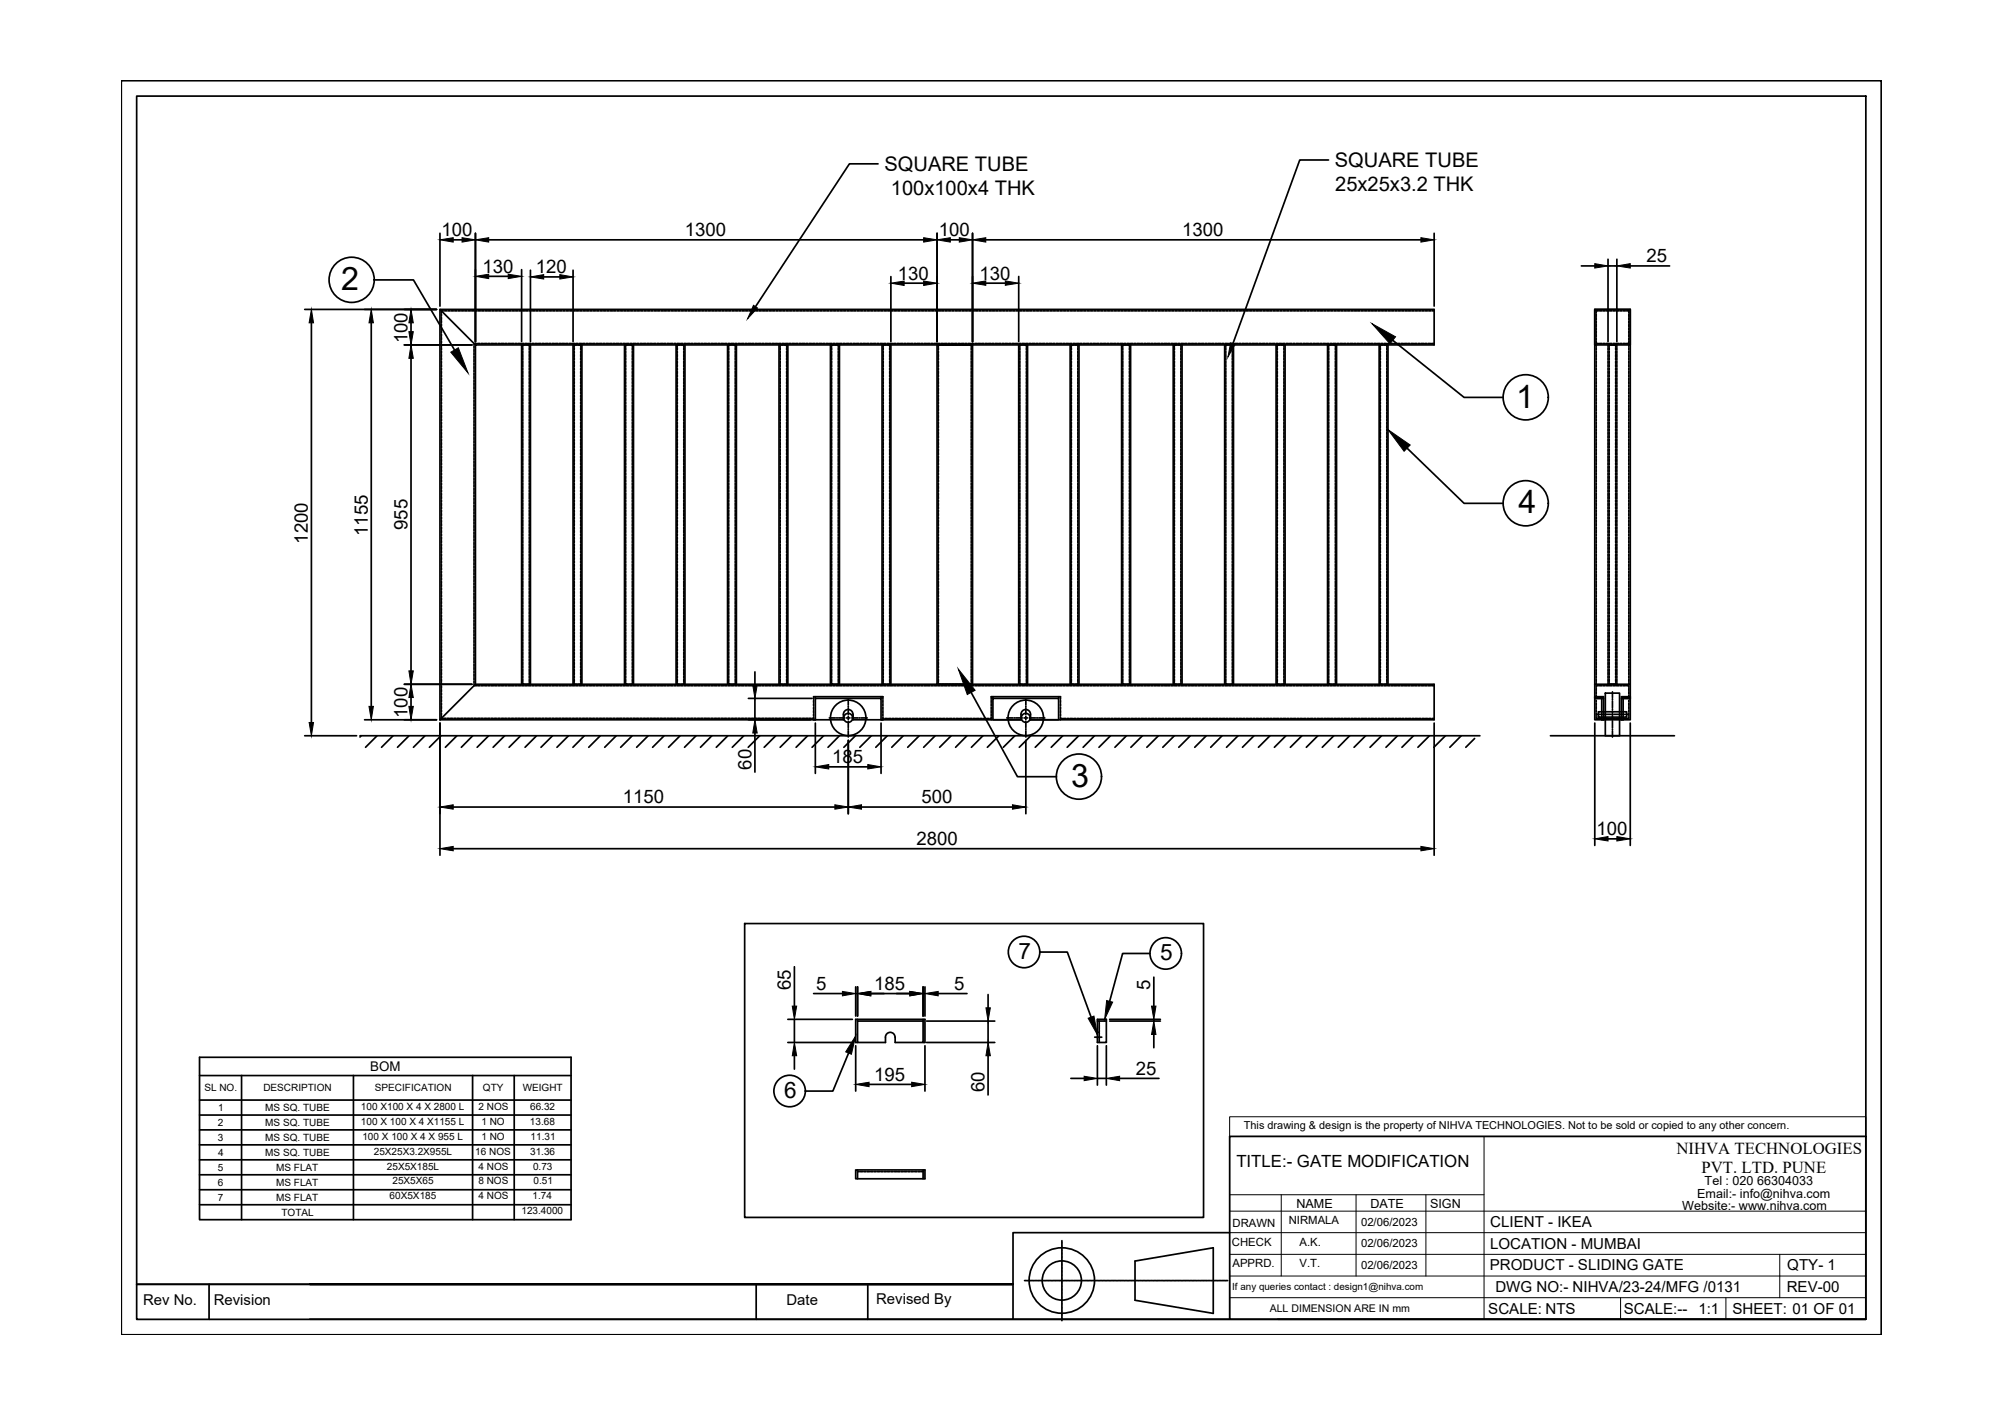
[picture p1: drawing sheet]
<svg xmlns="http://www.w3.org/2000/svg" width="297mm" height="210mm" viewBox="0 0 297 210" stroke-linecap="round" stroke-linejoin="round" font-family="sans-serif">
<defs><g id="words">
<g font-size="4.8">
<text x="50.7" y="43.1">2</text>
<text x="225.2" y="60.5">1</text>
<text x="225.5" y="76.2">4</text>
<text x="159.1" y="116.8">3</text>
</g>
<g font-size="3.4">
<text x="151.3" y="142.4">7</text>
<text x="172.3" y="142.6">5</text>
<text x="116.5" y="163">6</text>
</g>
<g font-size="3">
<text x="131.4" y="25.4">SQUARE TUBE</text>
<text x="132.3" y="29">100x100x4 THK</text>
<text x="198.2" y="24.8">SQUARE TUBE</text>
<text x="198.3" y="28.4">25x25x3.2 THK</text>
</g>
<g font-size="2.8">
<text x="65.6" y="35.1">100</text>
<text x="101.7" y="35.1">1300</text>
<text x="139.4" y="35.1">100</text>
<text x="175.6" y="35.1">1300</text>
<text x="71.6" y="40.5">130</text>
<text x="79.6" y="40.6">120</text>
<text x="133.3" y="41.5">130</text>
<text x="145.5" y="41.5">130</text>
<text x="244.5" y="38.9">25</text>
<text x="60.5" y="51" transform="rotate(-90 60.5 51)">100</text>
<text x="45.7" y="80.7" transform="rotate(-90 45.7 80.7)">1200</text>
<text x="54.6" y="79.6" transform="rotate(-90 54.6 79.6)">1155</text>
<text x="60.5" y="78.7" transform="rotate(-90 60.5 78.7)">955</text>
<text x="60.5" y="106.6" transform="rotate(-90 60.5 106.6)">100</text>
<text x="123.6" y="113.3">185</text>
<text x="92.5" y="119.3">1150</text>
<text x="111.6" y="114.2" transform="rotate(-90 111.6 114.2)">60</text>
<text x="136.9" y="119.3">500</text>
<text x="136.1" y="125.5">2800</text>
<text x="237.1" y="124">100</text>
<text x="117.5" y="147" transform="rotate(-90 117.5 147)">65</text>
<text x="121.2" y="147">5</text>
<text x="129.8" y="147">185</text>
<text x="141.7" y="147">5</text>
<text x="170.8" y="147" transform="rotate(-90 170.8 147)">5</text>
<text x="129.8" y="160.4">195</text>
<text x="168.7" y="159.6">25</text>
<text x="146.2" y="162.1" transform="rotate(-90 146.2 162.1)">60</text>
</g>
<g font-size="2.5">
<text x="183.6" y="173.3">TITLE:- GATE MODIFICATION</text>
<text x="249" y="171.3">NIHVA TECHNOLOGIES</text>
<text x="252.7" y="174.1">PVT. LTD. PUNE</text>
</g>
<g font-size="2.2">
<text x="221.3" y="185.4">LOCATION - MUMBAI</text>
<text x="221.3" y="182.2">CLIENT - IKEA</text>
<text x="221.3" y="188.6">PRODUCT - SLIDING GATE</text>
<text x="222.1" y="191.8">DWG NO:- NIHVA/23-24/MFG /0131</text>
<text x="265.4" y="191.8">REV-00</text>
<text x="265.5" y="188.6">QTY- 1</text>
<text x="21.3" y="193.8">Rev No.</text>
<text x="31.7" y="193.8">Revision</text>
<text x="116.8" y="193.8">Date</text>
<text x="130.1" y="193.5">Revised By</text>
<text x="221" y="195">SCALE: NTS</text>
<text x="241.2" y="195">SCALE:--</text>
<text x="252.2" y="195">1:1</text>
<text x="257.3" y="195">SHEET: 01 OF 01</text>
</g>
<text font-size="2" x="55" y="159">BOM</text>
<g font-size="1.9">
<text x="192.5" y="179.3">NAME</text>
<text x="203.5" y="179.3">DATE</text>
<text x="212.4" y="179.3">SIGN</text>
<text x="249.9" y="179.6">Website:- www.nihva.com</text>
<text x="252.1" y="177.8">Email:- info@nihva.com</text>
<text x="253.2" y="176">Tel : 020 66304033</text>
</g>
<g font-size="1.7">
<text x="183" y="184.9">CHECK</text>
<text x="183" y="182.1">DRAWN</text>
<text x="191.4" y="181.7">NIRMALA</text>
<text x="193" y="184.9">A.K.</text>
<text x="202.1" y="181.9">02/06/2023</text>
<text x="202.1" y="185.2">02/06/2023</text>
<text x="183" y="188.1">APPRD.</text>
<text x="193" y="188.1">V.T.</text>
<text x="202.1" y="188.4">02/06/2023</text>
</g>
<g font-size="1.6">
<text x="184.7" y="167.6">This drawing &amp; design is the property of NIHVA TECHNOLOGIES. Not to be sold or copied to any other concern.</text>
<text x="188.6" y="194.8">ALL DIMENSION ARE IN mm</text>
</g>
<g font-size="1.5">
<text x="71.7" y="162">QTY</text>
<text x="30.4" y="162">SL NO.</text>
<text x="32.4" y="167.2">2</text>
<text x="32.4" y="164.9">1</text>
<text x="39.1" y="162">DESCRIPTION</text>
<text x="39.4" y="164.9">MS SQ. TUBE</text>
<text x="39.4" y="167.1">MS SQ. TUBE</text>
<text x="53.6" y="164.7">100 X100 X 4 X 2800 L</text>
<text x="53.6" y="166.9">100 X 100 X 4 X1155 L</text>
<text x="55.7" y="162">SPECIFICATION</text>
<text x="71.1" y="164.7">2 NOS</text>
<text x="71.5" y="166.9">1 NO</text>
<text x="77.6" y="162">WEIGHT</text>
<text x="78.7" y="166.9">13.68</text>
<text x="78.7" y="164.7">66.32</text>
<text x="32.3" y="169.4">3</text>
<text x="32.3" y="173.8">5</text>
<text x="32.4" y="171.6">4</text>
<text x="39.4" y="169.4">MS SQ. TUBE</text>
<text x="39.4" y="171.6">MS SQ. TUBE</text>
<text x="41" y="173.8">MS FLAT</text>
<text x="53.8" y="169.2">100 X 100 X 4 X 955 L</text>
<text x="55.5" y="171.4">25X25X3.2X955L</text>
<text x="57.5" y="173.6">25X5X185L</text>
<text x="70.6" y="171.4">16 NOS</text>
<text x="71.1" y="173.6">4 NOS</text>
<text x="71.5" y="169.2">1 NO</text>
<text x="78.7" y="171.4">31.36</text>
<text x="78.8" y="169.2">11.31</text>
<text x="79.2" y="173.6">0.73</text>
<text x="32.3" y="178.3">7</text>
<text x="32.4" y="176">6</text>
<text x="41" y="176">MS FLAT</text>
<text x="41" y="178.3">MS FLAT</text>
<text x="57.9" y="178">60X5X185</text>
<text x="58.3" y="175.8">25X5X65</text>
<text x="71.1" y="175.8">8 NOS</text>
<text x="71.1" y="178.1">4 NOS</text>
<text x="79.1" y="178">1.74</text>
<text x="79.2" y="175.8">0.51</text>
<text x="41.8" y="180.5">TOTAL</text>
<text x="77.4" y="180.3">123.4000</text>
<text x="183" y="191.5">If any queries contact : design1@nihva.com</text>
</g>
</g></defs>
<!-- layer: 0 -->
<g fill="none" stroke="#000" stroke-width=".25">
<path d="M18 12h261.4v186.1h-261.4zM20.3 14.3h256.8v181.6h-256.8zM65.3 34.6v10.8M67.3 35.6h1.3M70.6 34.6v16.1M72.6 35.6h64.6M130.4 24.3h-4.2l-14 21.2M139.2 34.6v16.1M141.1 35.6h1.4M144.4 34.6v16.1M146.4 35.6h64.6M197.3 23.7h-4.3l-9.9 27.3"/>
<path d="M213 34.6v10.8M234.9 39.5h2M238.8 38.5v12.2M238.8 39.5h1.3M240.1 38.5v12.2M242.1 39.5h5.9M45.3 45.9h19.5M46.2 47.9v59.4M55.1 47.9v57M55.6 41.6h5.8l6.1 10.3M60 51.2h10.1M61 47.9v1.3"/>
<path d="M61 53.2v46.4M65.3 45.9l5.3 5.3M65.6 46.6v.3M65.6 47.1v.3M65.6 47.6v.3M65.6 48.1v.3M65.6 48.6v.3M65.6 49.1v.3M65.6 49.6v.3M65.6 50.1v.3M65.6 50.6v.3M65.6 51.1v.3"/>
<path d="M65.6 51.6v.3M65.6 52.1v.4M65.6 52.6v.4M65.6 53.1v.3M65.6 53.6v.4M65.6 54.1v.4M65.6 54.6v.3M65.6 55.1v.4M65.6 55.6v.4M65.6 56.1v.4M65.6 56.6v.4M65.6 57.1v.4"/>
<path d="M65.6 57.6v.4M65.6 58.1v.4M65.6 58.7v.3M65.6 59.1v.4M65.6 59.6v.4M65.8 46.1h-.2v.3M66 46.1h.4M66.5 46.1h.3M67 46.1h.4M67.5 46.1h.4M68 46.1h.4M68.5 46.1h.4"/>
<path d="M69 46.1h.4M69.5 46.1h.4M70 46.1h.4M70.4 51.4v.3M70.4 51.9v.3M70.4 52.4v.3M70.4 52.9v.3M70.4 53.4v.3M70.4 53.9v.3M70.4 54.4v.3M70.4 54.9v.3M70.4 55.4v.3"/>
<path d="M70.4 55.9v.3M70.4 56.4v.3M70.4 56.9v.3M70.4 57.4v.3M70.4 57.9v.3M70.4 58.4v.3M70.4 58.9v.3M70.4 59.4v.3M70.4 59.9v.3M70.5 46.1h.4M70.8 51h-.4v.2M71 51h.3"/>
<path d="M71 46.1h.4M71.5 51h.3M71.5 46.1h.4M72 51h.3M72.1 46.1h.3M72.5 51h.3M72.5 46.1h.4M72.6 41h2.9M73 51h.3M73 46.1h.4M73.5 51h.3M73.6 46.1h.3"/>
<path d="M74 51h.3M74.1 46.1h.3M74.5 51h.3M74.5 46.1h.4M75 51h.3M75.1 46.1h.3M75.5 51h.3M75.6 46.1h.3M76 51h.3M76.1 46.1h.3M76.5 51h.3M76.6 46.1h.3"/>
<path d="M77 51h.3M77.1 46.1h.3M77.5 40v10.7M77.5 51.2v50.4M77.5 51h.3M77.6 46.1h.3M77.6 51.6v.3M77.6 52.1v.4M77.6 52.6v.4M77.6 53.1v.3M77.6 53.6v.4M77.6 54.1v.4"/>
<path d="M77.6 54.6v.3M77.6 55.1v.4M77.6 55.6v.4M77.6 56.1v.4M77.6 56.6v.4M77.6 57.1v.4M77.6 57.6v.4M77.6 58.1v.4M77.6 58.7v.3M77.6 59.1v.4M77.6 59.6v.4M78 51h.3"/>
<path d="M78 51.2h-.4v.2M78.1 46.1h.3M78.2 51.2h.4v.2M78.5 51h.3M78.6 46.1h.3M78.6 51.6v.3M78.6 52.1v.4M78.6 52.6v.4M78.6 53.1v.3M78.6 53.6v.4M78.6 54.1v.4M78.6 54.6v.3"/>
<path d="M78.6 55.1v.4M78.6 55.6v.4M78.6 56.1v.4M78.6 56.6v.4M78.6 57.1v.4M78.6 57.6v.4M78.6 58.1v.4M78.6 58.7v.3M78.6 59.1v.4M78.6 59.6v.4M78.8 40.1v10.6M78.8 51.2v50.4"/>
<path d="M79 51h.3M79.1 46.1h.3M79.5 51h.3M79.6 46.1h.3M80 51h.3M80.1 46.1h.3M80.5 51h.3M80.6 46.1h.3M80.8 41.1h2.3M81 51h.3M81.1 46.1h.3M81.5 51h.3"/>
<path d="M81.6 46.1h.3M82 51h.3M82.1 46.1h.3M82.5 51h.3M82.6 46.1h.3M83 51h.4M83.1 46.1h.3M83.5 51h.3M83.6 46.1h.3M84 51h.3M84.1 46.1h.3M84.5 51h.4"/>
<path d="M84.6 46.1h.3M85 51h.3M85.1 46.1h.3M85.1 40.1v10.6M85.1 51.2v50.4M85.3 51.6v.3M85.3 52.1v.4M85.3 52.6v.4M85.3 53.1v.3M85.3 53.6v.4M85.3 54.1v.4M85.3 54.6v.3"/>
<path d="M85.3 55.1v.4M85.3 55.6v.4M85.3 56.1v.4M85.3 56.6v.4M85.3 57.1v.4M85.3 57.6v.4M85.3 58.1v.4M85.3 58.7v.3M85.3 59.1v.4M85.3 59.6v.4M85.5 51h.4M85.6 46.1h.3"/>
<path d="M85.7 51.2h-.4v.2M85.9 51.2h.4v.2M86 51h.4M86.1 46.1h.3M86.3 51.6v.3M86.3 52.1v.4M86.3 52.6v.4M86.3 53.1v.3M86.3 53.6v.4M86.3 54.1v.4M86.3 54.6v.3M86.3 55.1v.4"/>
<path d="M86.3 55.6v.4M86.3 56.1v.4M86.3 56.6v.4M86.3 57.1v.4M86.3 57.6v.4M86.3 58.1v.4M86.3 58.7v.3M86.3 59.1v.4M86.3 59.6v.4M86.4 51.2v50.4M86.5 51h.4M86.6 46.1h.4"/>
<path d="M87 51h.4M87.1 46.1h.3M87.5 51h.4M87.6 46.1h.3M88 51h.4M88.1 46.1h.4M88.5 51h.4M88.6 46.1h.4M89 51h.4M89.1 46.1h.4M89.5 51h.4M89.6 46.1h.4"/>
<path d="M90 51h.4M90.1 46.1h.4M90.6 51h.3M90.6 46.1h.4M91 51h.4M91.1 46.1h.4M91.5 51h.4M91.6 46.1h.4M92.1 51h.3M92.1 46.1h.4M92.6 51h.3M92.6 46.1h.4"/>
<path d="M92.8 51.2v50.4M92.9 51.6v.3M92.9 52.1v.4M92.9 52.6v.4M92.9 53.1v.3M92.9 53.6v.4M92.9 54.1v.4M92.9 54.6v.3M92.9 55.1v.4M92.9 55.6v.4M92.9 56.1v.4M92.9 56.6v.4"/>
<path d="M92.9 57.1v.4M92.9 57.6v.4M92.9 58.1v.4M92.9 58.7v.3M92.9 59.1v.4M92.9 59.6v.4M93 51h.4M93.1 46.1h.4M93.3 51.2h-.4v.2M93.5 51.2h.4v.2M93.6 51h.3M93.6 46.1h.4"/>
<path d="M93.9 51.6v.3M93.9 52.1v.4M93.9 52.6v.4M93.9 53.1v.3M93.9 53.6v.4M93.9 54.1v.4M93.9 54.6v.3M93.9 55.1v.4M93.9 55.6v.4M93.9 56.1v.4M93.9 56.6v.4M93.9 57.1v.4"/>
<path d="M93.9 57.6v.4M93.9 58.1v.4M93.9 58.7v.3M93.9 59.1v.4M93.9 59.6v.4M94.1 51h.3M94.1 51.2v50.4M94.1 46.1h.4M94.6 51h.3M94.7 46.1h.3M95.1 51h.3M95.1 46.1h.4"/>
<path d="M95.6 51h.3M95.7 46.1h.3M96.1 51h.3M96.2 46.1h.3M96.6 51h.3M96.7 46.1h.3M97.1 51h.3M97.2 46.1h.3M97.6 51h.3M97.7 46.1h.3M98.1 51h.3M98.2 46.1h.3"/>
<path d="M98.6 51h.3M98.7 46.1h.3M99.1 51h.3M99.2 46.1h.3M99.6 51h.3M99.7 46.1h.3M100.1 51h.3M100.2 46.1h.3M100.4 51.2v50.4M100.6 51h.3M100.6 51.6v.3M100.6 52.1v.4"/>
<path d="M100.6 52.6v.4M100.6 53.1v.3M100.6 53.6v.4M100.6 54.1v.4M100.6 54.6v.3M100.6 55.1v.4M100.6 55.6v.4M100.6 56.1v.4M100.6 56.6v.4M100.6 57.1v.4M100.6 57.6v.4M100.6 58.1v.4"/>
<path d="M100.6 58.7v.3M100.6 59.1v.4M100.6 59.6v.4M100.7 46.1h.3M101 51.2h-.4v.2M101.1 51h.3M101.2 51.2h.4v.2M101.2 46.1h.3M101.6 51.6v.3M101.6 52.1v.4M101.6 52.6v.4M101.6 53.1v.3"/>
<path d="M101.6 53.6v.4M101.6 54.1v.4M101.6 54.6v.3M101.6 55.1v.4M101.6 55.6v.4M101.6 56.1v.4M101.6 56.6v.4M101.6 57.1v.4M101.6 57.6v.4M101.6 58.1v.4M101.6 58.7v.3M101.6 59.1v.4"/>
<path d="M101.6 59.6v.4M101.6 51h.3M101.7 46.1h.3M101.7 51.2v50.4M102.1 51h.3M102.2 46.1h.3M102.6 51h.3M102.7 46.1h.3M103.1 51h.3M103.2 46.1h.3M103.6 51h.3M103.7 46.1h.3"/>
<path d="M104.1 51h.3M104.2 46.1h.3M104.6 51h.3M104.7 46.1h.3M105.1 51h.4M105.2 46.1h.3M105.6 51h.3M105.7 46.1h.3M106.1 51h.3M106.2 46.1h.3M106.6 51h.4M106.7 46.1h.3"/>
<path d="M107.1 51h.4M107.2 46.1h.3M107.6 51h.4M107.7 46.1h.3M108.1 51.2v50.4M108.1 51h.4M108.2 46.1h.3M108.2 51.6v.3M108.2 52.1v.4M108.2 52.6v.4M108.2 53.1v.3M108.2 53.6v.4"/>
<path d="M108.2 54.1v.4M108.2 54.6v.3M108.2 55.1v.4M108.2 55.6v.4M108.2 56.1v.4M108.2 56.6v.4M108.2 57.1v.4M108.2 57.6v.4M108.2 58.1v.4M108.2 58.7v.3M108.2 59.1v.4M108.2 59.6v.4"/>
<path d="M108.6 51.2h-.4v.2M108.6 51h.4M108.7 46.1h.4M108.8 51.2h.4v.2M109.1 51h.4M109.2 51.6v.3M109.2 52.1v.4M109.2 52.6v.4M109.2 53.1v.3M109.2 53.6v.4M109.2 54.1v.4M109.2 54.6v.3"/>
<path d="M109.2 55.1v.4M109.2 55.6v.4M109.2 56.1v.4M109.2 56.6v.4M109.2 57.1v.4M109.2 57.6v.4M109.2 58.1v.4M109.2 58.7v.3M109.2 59.1v.4M109.2 59.6v.4M109.2 46.1h.4M109.4 51.2v50.4"/>
<path d="M109.6 51h.4M109.7 46.1h.3M110.1 51h.4M110.2 46.1h.4M110.6 51h.4M110.7 46.1h.4M111.1 51h.4M111.2 46.1h.4M111.6 51h.4M111.7 46.1h.4M112.1 51h.4M112.2 46.1h.4"/>
<path d="M112.6 51h.4M112.7 46.1h.4M113.2 51h.3M113.2 46.1h.4M113.6 51h.4M113.7 46.1h.4M114.2 51h.3M114.2 46.1h.4M114.7 51h.3M114.7 46.1h.4M115.2 51h.3M115.3 46.1h.3"/>
<path d="M115.7 51h.3M115.7 51.2v50.4M115.7 46.1h.4M115.9 51.6v.3M115.9 52.1v.4M115.9 52.6v.4M115.9 53.1v.3M115.9 53.6v.4M115.9 54.1v.4M115.9 54.6v.3M115.9 55.1v.4M115.9 55.6v.4"/>
<path d="M115.9 56.1v.4M115.9 56.6v.4M115.9 57.1v.4M115.9 57.6v.4M115.9 58.1v.4M115.9 58.7v.3M115.9 59.1v.4M115.9 59.6v.4M116.2 51h.3M116.2 46.1h.4M116.3 51.2h-.4v.2M116.4 51.2h.4v.2"/>
<path d="M116.7 51h.3M116.8 46.1h.3M116.8 51.6v.3M116.8 52.1v.4M116.8 52.6v.4M116.8 53.1v.3M116.8 53.6v.4M116.8 54.1v.4M116.8 54.6v.3M116.8 55.1v.4M116.8 55.6v.4M116.8 56.1v.4"/>
<path d="M116.8 56.6v.4M116.8 57.1v.4M116.8 57.6v.4M116.8 58.1v.4M116.8 58.7v.3M116.8 59.1v.4M116.8 59.6v.4M117 51.2v50.4M117.2 51h.3M117.3 46.1h.3M117.7 51h.3M117.8 46.1h.3"/>
<path d="M118.2 51h.3M118.3 46.1h.3M118.7 51h.3M118.8 46.1h.3M119.2 51h.3M119.3 46.1h.3M119.7 51h.3M119.8 46.1h.3M120.2 51h.3M120.3 46.1h.3M120.7 51h.3M120.8 46.1h.3"/>
<path d="M121.2 51h.3M121.3 46.1h.3M121.7 51h.3M121.8 46.1h.3M122.2 51h.3M122.3 46.1h.3M122.7 51h.3M122.8 46.1h.3M123.2 51h.3M123.3 46.1h.3M123.3 51.2v50.4M123.5 51.6v.3"/>
<path d="M123.5 52.1v.4M123.5 52.6v.4M123.5 53.1v.3M123.5 53.6v.4M123.5 54.1v.4M123.5 54.6v.3M123.5 55.1v.4M123.5 55.6v.4M123.5 56.1v.4M123.5 56.6v.4M123.5 57.1v.4M123.5 57.6v.4"/>
<path d="M123.5 58.1v.4M123.5 58.7v.3M123.5 59.1v.4M123.5 59.6v.4M123.7 51h.3M123.8 46.1h.3M123.9 51.2h-.4v.2M124.1 51.2h.4v.2M124.2 51h.3M124.3 46.1h.3M124.5 51.6v.3M124.5 52.1v.4"/>
<path d="M124.5 52.6v.4M124.5 53.1v.3M124.5 53.6v.4M124.5 54.1v.4M124.5 54.6v.3M124.5 55.1v.4M124.5 55.6v.4M124.5 56.1v.4M124.5 56.6v.4M124.5 57.1v.4M124.5 57.6v.4M124.5 58.1v.4"/>
<path d="M124.5 58.7v.3M124.5 59.1v.4M124.5 59.6v.4M124.7 51.2v50.4M124.7 51h.3M124.8 46.1h.3M125.2 51h.3M125.3 46.1h.3M125.7 51h.3M125.8 46.1h.3M126.2 51h.3M126.3 46.1h.3"/>
<path d="M126.7 51h.3M126.8 46.1h.3M127.2 51h.4M127.3 46.1h.3M127.7 51h.4M127.8 46.1h.3M128.2 51h.3M128.3 46.1h.3M128.7 51h.4M128.8 46.1h.3M129.2 51h.4M129.3 46.1h.3"/>
<path d="M129.7 51h.4M129.8 46.1h.4M130.2 51h.4M130.3 46.1h.3M130.7 51h.4M130.8 46.1h.3M131 51.2v50.4M131.2 51.6v.3M131.2 52.1v.4M131.2 52.6v.4M131.2 53.1v.3M131.2 53.6v.4"/>
<path d="M131.2 54.1v.4M131.2 54.6v.3M131.2 55.1v.4M131.2 55.6v.4M131.2 56.1v.4M131.2 56.6v.4M131.2 57.1v.4M131.2 57.6v.4M131.2 58.1v.4M131.2 58.7v.3M131.2 59.1v.4M131.2 59.6v.4"/>
<path d="M131.2 51h.4M131.3 46.1h.4M131.6 51.2h-.4v.2M131.7 51.2h.4v.2M131.7 51h.4M131.8 46.1h.4M132.1 51.6v.3M132.1 52.1v.4M132.1 52.6v.4M132.1 53.1v.3M132.1 53.6v.4M132.1 54.1v.4"/>
<path d="M132.1 54.6v.3M132.1 55.1v.4M132.1 55.6v.4M132.1 56.1v.4M132.1 56.6v.4M132.1 57.1v.4M132.1 57.6v.4M132.1 58.1v.4M132.1 58.7v.3M132.1 59.1v.4M132.1 59.6v.4M132.2 51h.4"/>
<path d="M132.3 46.1h.4M132.3 41.1v9.6M132.3 51.2v50.4M132.7 51h.4M132.8 46.1h.4M133.2 51h.4M133.3 46.1h.4M133.8 51h.3M133.8 46.1h.4M134.2 51h.4M134.3 42h2.9M134.3 46.1h.4"/>
<path d="M134.7 51h.4M134.8 46.1h.4M135.3 51h.3M135.3 46.1h.4M135.8 51h.3M135.8 46.1h.4M136.2 51h.4M136.3 46.1h.4M136.8 51h.3M136.8 46.1h.4M137.3 51h.3M137.4 46.1h.3"/>
<path d="M137.8 51h.3M137.9 46.1h.3M138.3 51h.3M138.3 46.1h.4M138.8 51h.3M138.9 46.1h.3M139.2 51.2h5.2v50.4h-5.2zM139.3 51h.3M139.4 46.1h.3M139.4 51.6v.3M139.4 52.1v.4M139.4 52.6v.4"/>
<path d="M139.4 53.1v.3M139.4 53.6v.4M139.4 54.1v.4M139.4 54.6v.3M139.4 55.1v.4M139.4 55.6v.4M139.4 56.1v.4M139.4 56.6v.4M139.4 57.1v.4M139.4 57.6v.4M139.4 58.1v.4M139.4 58.7v.3"/>
<path d="M139.4 59.1v.4M139.4 59.6v.4M139.7 51.2h-.3v.2M139.8 51h.3M139.8 46.1h.4M139.9 51.2h.3M140.3 51h.3M140.4 46.1h.3M140.4 51.2h.3M140.8 51h.3M140.9 46.1h.3M140.9 51.2h.3"/>
<path d="M141.3 51h.3M141.4 46.1h.3M141.4 51.2h.3M141.8 51h.3M141.9 46.1h.3M141.9 51.2h.3M142.3 51h.3M142.4 46.1h.3M142.4 51.2h.3M142.8 51h.3M142.9 46.1h.3M142.9 51.2h.3"/>
<path d="M143.3 51h.3M143.4 46.1h.3M143.4 51.2h.3M143.8 51h.3M143.9 46.1h.3M143.9 51.2h.4v.2M144.3 51.6v.3M144.3 52.1v.4M144.3 52.6v.4M144.3 53.1v.3M144.3 53.6v.4M144.3 54.1v.4"/>
<path d="M144.3 54.6v.3M144.3 55.1v.4M144.3 55.6v.4M144.3 56.1v.4M144.3 56.6v.4M144.3 57.1v.4M144.3 57.6v.4M144.3 58.1v.4M144.3 58.7v.3M144.3 59.1v.4M144.3 59.6v.4M144.3 51h.3"/>
<path d="M144.4 46.1h.3M144.8 51h.3M144.9 46.1h.3M145.3 51h.3M145.4 46.1h.3M145.8 51h.3M145.9 46.1h.3M146.3 51h.3M146.4 46.1h.3M146.4 42h2.9M146.8 51h.3M146.9 46.1h.3"/>
<path d="M147.3 51h.3M147.4 46.1h.3M147.8 51h.3M147.9 46.1h.3M148.3 51h.4M148.4 46.1h.3M148.8 51h.3M148.9 46.1h.3M149.3 51h.3M149.4 46.1h.3M149.8 51h.4M149.9 46.1h.3"/>
<path d="M150.3 51h.4M150.4 46.1h.3M150.8 51h.4M150.9 46.1h.3M151.3 41v9.7M151.3 51.2v50.4M151.3 51h.4M151.4 46.1h.3M151.5 51.6v.3M151.5 52.1v.4M151.5 52.6v.4M151.5 53.1v.3"/>
<path d="M151.5 53.6v.4M151.5 54.1v.4M151.5 54.6v.3M151.5 55.1v.4M151.5 55.6v.4M151.5 56.1v.4M151.5 56.6v.4M151.5 57.1v.4M151.5 57.6v.4M151.5 58.1v.4M151.5 58.7v.3M151.5 59.1v.4"/>
<path d="M151.5 59.6v.4M151.8 51h.4M151.9 51.2h-.4v.2M151.9 46.1h.4M152 51.2h.4v.2M152.3 51h.4M152.4 46.1h.4M152.4 51.6v.3M152.4 52.1v.4M152.4 52.6v.4M152.4 53.1v.3M152.4 53.6v.4"/>
<path d="M152.4 54.1v.4M152.4 54.6v.3M152.4 55.1v.4M152.4 55.6v.4M152.4 56.1v.4M152.4 56.6v.4M152.4 57.1v.4M152.4 57.6v.4M152.4 58.1v.4M152.4 58.7v.3M152.4 59.1v.4M152.4 59.6v.4"/>
<path d="M152.6 51.2v50.4M152.8 51h.4M152.9 46.1h.3M153.3 51h.4M153.4 46.1h.4M153.8 51h.4M153.9 46.1h.4M154.3 51h.4M154.4 46.1h.4M154.8 51h.4M154.9 46.1h.4M155.3 51h.4"/>
<path d="M155.4 46.1h.4M155.9 51h.3M155.9 46.1h.4M156.4 51h.3M156.4 46.1h.4M156.8 51h.4M156.9 46.1h.4M157.4 51h.3M157.4 46.1h.4M157.9 51h.3M157.9 46.1h.4M158.4 51h.3"/>
<path d="M158.5 46.1h.3M158.9 51h.3M158.9 46.1h.4M158.9 51.2v50.4M159.1 51.6v.3M159.1 52.1v.4M159.1 52.6v.4M159.1 53.1v.3M159.1 53.6v.4M159.1 54.1v.4M159.1 54.6v.3M159.1 55.1v.4"/>
<path d="M159.1 55.6v.4M159.1 56.1v.4M159.1 56.6v.4M159.1 57.1v.4M159.1 57.6v.4M159.1 58.1v.4M159.1 58.7v.3M159.1 59.1v.4M159.1 59.6v.4M159.4 51h.3M159.4 46.1h.4M159.5 51.2h-.4v.2"/>
<path d="M159.7 51.2h.4v.2M159.9 51h.3M160 46.1h.3M160.1 51.6v.3M160.1 52.1v.4M160.1 52.6v.4M160.1 53.1v.3M160.1 53.6v.4M160.1 54.1v.4M160.1 54.6v.3M160.1 55.1v.4M160.1 55.6v.4"/>
<path d="M160.1 56.1v.4M160.1 56.6v.4M160.1 57.1v.4M160.1 57.6v.4M160.1 58.1v.4M160.1 58.7v.3M160.1 59.1v.4M160.1 59.6v.4M160.3 51.2v50.4M160.4 51h.3M160.4 46.1h.4M160.9 51h.3"/>
<path d="M161 46.1h.3M161.4 51h.3M161.5 46.1h.3M161.9 51h.3M162 46.1h.3M162.4 51h.3M162.5 46.1h.3M162.9 51h.3M163 46.1h.3M163.4 51h.3M163.5 46.1h.3M163.9 51h.3"/>
<path d="M164 46.1h.3M164.4 51h.3M164.5 46.1h.3M164.9 51h.3M165 46.1h.3M165.4 51h.3M165.5 46.1h.3M165.9 51h.3M166 46.1h.3M166.4 51h.3M166.5 46.1h.3M166.6 51.2v50.4"/>
<path d="M166.8 51.6v.3M166.8 52.1v.4M166.8 52.6v.4M166.8 53.1v.3M166.8 53.6v.4M166.8 54.1v.4M166.8 54.6v.3M166.8 55.1v.4M166.8 55.6v.4M166.8 56.1v.4M166.8 56.6v.4M166.8 57.1v.4"/>
<path d="M166.8 57.6v.4M166.8 58.1v.4M166.8 58.7v.3M166.8 59.1v.4M166.8 59.6v.4M166.9 51h.3M167 46.1h.3M167.2 51.2h-.4v.2M167.3 51.2h.4v.2M167.4 51h.3M167.5 46.1h.3M167.7 51.6v.3"/>
<path d="M167.7 52.1v.4M167.7 52.6v.4M167.7 53.1v.3M167.7 53.6v.4M167.7 54.1v.4M167.7 54.6v.3M167.7 55.1v.4M167.7 55.6v.4M167.7 56.1v.4M167.7 56.6v.4M167.7 57.1v.4M167.7 57.6v.4"/>
<path d="M167.7 58.1v.4M167.7 58.7v.3M167.7 59.1v.4M167.7 59.6v.4M167.9 51h.3M167.9 51.2v50.4M168 46.1h.3M168.4 51h.3M168.5 46.1h.3M168.9 51h.3M169 46.1h.3M169.4 51h.3"/>
<path d="M169.5 46.1h.3M169.9 51h.3M170 46.1h.3M170.4 51h.4M170.5 46.1h.3M170.9 51h.4M171 46.1h.3M171.4 51h.3M171.5 46.1h.3M171.9 51h.4M172 46.1h.3M172.4 51h.4"/>
<path d="M172.5 46.1h.3M172.9 51h.4M173 46.1h.4M173.4 51h.4M173.5 46.1h.3M173.9 51h.4M174 46.1h.3M174.2 51.2v50.4M174.4 51.6v.3M174.4 52.1v.4M174.4 52.6v.4M174.4 53.1v.3"/>
<path d="M174.4 53.6v.4M174.4 54.1v.4M174.4 54.6v.3M174.4 55.1v.4M174.4 55.6v.4M174.4 56.1v.4M174.4 56.6v.4M174.4 57.1v.4M174.4 57.6v.4M174.4 58.1v.4M174.4 58.7v.3M174.4 59.1v.4"/>
<path d="M174.4 59.6v.4M174.4 51h.4M174.5 46.1h.4M174.8 51.2h-.4v.2M174.9 51h.4M175 51.2h.4v.2M175 46.1h.4M175.4 51.6v.3M175.4 52.1v.4M175.4 52.6v.4M175.4 53.1v.3M175.4 53.6v.4"/>
<path d="M175.4 54.1v.4M175.4 54.6v.3M175.4 55.1v.4M175.4 55.6v.4M175.4 56.1v.4M175.4 56.6v.4M175.4 57.1v.4M175.4 57.6v.4M175.4 58.1v.4M175.4 58.7v.3M175.4 59.1v.4M175.4 59.6v.4"/>
<path d="M175.4 51h.4M175.5 46.1h.4M175.6 51.2v50.4M175.9 51h.4M176 46.1h.4M176.4 51h.4M176.5 46.1h.4M177 51h.3M177 46.1h.4M177.4 51h.4M177.5 46.1h.4M177.9 51h.4"/>
<path d="M178 46.1h.4M178.5 51h.3M178.5 46.1h.4M179 51h.3M179 46.1h.4M179.5 51h.3M179.5 46.1h.4M180 51h.3M180 46.1h.4M180.5 51h.3M180.6 46.1h.3M181 51h.3"/>
<path d="M181 46.1h.4M181.5 51h.3M181.5 46.1h.4M181.9 51.2v50.4M182 51h.3M182.1 46.1h.3M182.1 51.6v.3M182.1 52.1v.4M182.1 52.6v.4M182.1 53.1v.3M182.1 53.6v.4M182.1 54.1v.4"/>
<path d="M182.1 54.6v.3M182.1 55.1v.4M182.1 55.6v.4M182.1 56.1v.4M182.1 56.6v.4M182.1 57.1v.4M182.1 57.6v.4M182.1 58.1v.4M182.1 58.7v.3M182.1 59.1v.4M182.1 59.6v.4M182.5 51.2h-.4v.2"/>
<path d="M182.5 51h.3M182.6 46.1h.3M182.6 51.2h.4v.2M183 51h.3M183 51.6v.3M183 52.1v.4M183 52.6v.4M183 53.1v.3M183 53.6v.4M183 54.1v.4M183 54.6v.3M183 55.1v.4"/>
<path d="M183 55.6v.4M183 56.1v.4M183 56.6v.4M183 57.1v.4M183 57.6v.4M183 58.1v.4M183 58.7v.3M183 59.1v.4M183 59.6v.4M183 46.1h.4M183.2 51.2v50.4M183.5 51h.3"/>
<path d="M183.6 46.1h.3M184 51h.3M184.1 46.1h.3M184.5 51h.3M184.6 46.1h.3M185 51h.3M185.1 46.1h.3M185.5 51h.3M185.6 46.1h.3M186 51h.3M186.1 46.1h.3M186.5 51h.3"/>
<path d="M186.6 46.1h.3M187 51h.3M187.1 46.1h.3M187.5 51h.3M187.6 46.1h.3M188 51h.3M188.1 46.1h.3M188.5 51h.3M188.6 46.1h.3M189 51h.3M189.1 46.1h.3M189.5 51h.3"/>
<path d="M189.5 51.2v50.4M189.6 46.1h.3M189.7 51.6v.3M189.7 52.1v.4M189.7 52.6v.4M189.7 53.1v.3M189.7 53.6v.4M189.7 54.1v.4M189.7 54.6v.3M189.7 55.1v.4M189.7 55.6v.4M189.7 56.1v.4"/>
<path d="M189.7 56.6v.4M189.7 57.1v.4M189.7 57.6v.4M189.7 58.1v.4M189.7 58.7v.3M189.7 59.1v.4M189.7 59.6v.4M190 51h.3M190.1 51.2h-.4v.2M190.1 46.1h.3M190.3 51.2h.4v.2M190.5 51h.3"/>
<path d="M190.6 46.1h.3M190.7 51.6v.3M190.7 52.1v.4M190.7 52.6v.4M190.7 53.1v.3M190.7 53.6v.4M190.7 54.1v.4M190.7 54.6v.3M190.7 55.1v.4M190.7 55.6v.4M190.7 56.1v.4M190.7 56.6v.4"/>
<path d="M190.7 57.1v.4M190.7 57.6v.4M190.7 58.1v.4M190.7 58.7v.3M190.7 59.1v.4M190.7 59.6v.4M190.9 51.2v50.4M191 51h.3M191.1 46.1h.3M191.5 51h.4M191.6 46.1h.3M192 51h.3"/>
<path d="M192.1 46.1h.3M192.5 51h.3M192.6 46.1h.3M193 51h.4M193.1 46.1h.3M193.5 51h.4M193.6 46.1h.4M194 51h.4M194.1 46.1h.3M194.5 51h.4M194.6 46.1h.3M195 51h.4"/>
<path d="M195.1 46.1h.4M195.5 51h.4M195.6 46.1h.4M196 51h.4M196.1 46.1h.3M196.5 51h.4M196.6 46.1h.4M197 51h.4M197.1 46.1h.4M197.2 51.2v50.4M197.3 51.6v.3M197.3 52.1v.4"/>
<path d="M197.3 52.6v.4M197.3 53.1v.3M197.3 53.6v.4M197.3 54.1v.4M197.3 54.6v.3M197.3 55.1v.4M197.3 55.6v.4M197.3 56.1v.4M197.3 56.6v.4M197.3 57.1v.4M197.3 57.6v.4M197.3 58.1v.4"/>
<path d="M197.3 58.7v.3M197.3 59.1v.4M197.3 59.6v.4M197.5 51h.4M197.6 46.1h.4M197.8 51.2h-.5v.2M197.9 51.2h.4v.2M198 51h.4M198.1 46.1h.4M198.3 51.6v.3M198.3 52.1v.4M198.3 52.6v.4"/>
<path d="M198.3 53.1v.3M198.3 53.6v.4M198.3 54.1v.4M198.3 54.6v.3M198.3 55.1v.4M198.3 55.6v.4M198.3 56.1v.4M198.3 56.6v.4M198.3 57.1v.4M198.3 57.6v.4M198.3 58.1v.4M198.3 58.7v.3"/>
<path d="M198.3 59.1v.4M198.3 59.6v.4M198.5 51.2v50.4M198.5 51h.4M198.6 46.1h.4M199.1 51h.3M199.1 46.1h.4M199.6 51h.3M199.6 46.1h.4M200 51h.4M200.1 46.1h.4M200.6 51h.3"/>
<path d="M200.6 46.1h.4M201.1 51h.3M201.1 46.1h.4M201.5 51h.4M201.6 46.1h.4M202.1 51h.3M202.1 46.1h.4M202.6 51h.3M202.6 46.1h.4M203.1 51h.3M203.2 46.1h.3M203.6 51h.3"/>
<path d="M203.6 46.1h.4M204.1 51h.3M204.2 46.1h.3M204.6 51h.3M204.7 46.1h.3M204.8 51.2v50.4M205 51.6v.3M205 52.1v.4M205 52.6v.4M205 53.1v.3M205 53.6v.4M205 54.1v.4"/>
<path d="M205 54.6v.3M205 55.1v.4M205 55.6v.4M205 56.1v.4M205 56.6v.4M205 57.1v.4M205 57.6v.4M205 58.1v.4M205 58.7v.3M205 59.1v.4M205 59.6v.4M205.1 51h.3"/>
<path d="M205.2 46.1h.3M205.4 51.2h-.4v.2M205.6 51.2h.4v.2M205.6 51h.3M205.7 46.1h.3M206 51.6v.3M206 52.1v.4M206 52.6v.4M206 53.1v.3M206 53.6v.4M206 54.1v.4M206 54.6v.3"/>
<path d="M206 55.1v.4M206 55.6v.4M206 56.1v.4M206 56.6v.4M206 57.1v.4M206 57.6v.4M206 58.1v.4M206 58.7v.3M206 59.1v.4M206 59.6v.4M206.1 51h.3M206.1 51.2v50.4"/>
<path d="M206.2 46.1h.3M206.6 51h.3M206.7 46.1h.3M206.9 50.5l10.5 8.5h5.8M207.1 51h.3M207.2 46.1h.3M207.6 51h.3M207.7 46.1h.3M208.1 51h.3M208.2 46.1h.3M208.6 51h.3M208.7 46.1h.3"/>
<path d="M209.1 51h.3M209.2 46.1h.3M209.6 51h.3M209.7 46.1h.3M210.1 51h.3M210.2 46.1h.3M210.6 51h.3M210.7 46.1h.3M211.1 51h.3M211.2 46.1h.3M211.6 51h.3M211.7 46.1h.3"/>
<path d="M212.1 51h.3M212.2 46.1h.3M212.6 51h.4M212.7 46.1h.3M236.9 45.9h5.2v5.3h-5.2zM237.1 50.7v.3h.3M237.1 46.7v.3M237.1 47.2v.3M237.1 47.6v.4M237.1 48.2v.3M237.1 48.7v.3M237.1 49.1v.4"/>
<path d="M237.1 49.7v.3M237.1 50.2v.3M237.1 51.2v.2M237.1 51.6v.3M237.1 52.1v.4M237.1 52.6v.4M237.1 53.1v.3M237.1 53.6v.4M237.1 54.1v.4M237.1 54.6v.3M237.1 55.1v.4M237.1 55.6v.4"/>
<path d="M237.1 56.1v.4M237.1 56.6v.4M237.1 57.1v.4M237.1 57.6v.4M237.1 58.1v.4M237.1 58.7v.3M237.1 59.1v.4M237.1 59.6v.4M237.4 46.1h-.3v.4M237.6 46.1h.3M237.6 51h.3M238.1 46.1h.3"/>
<path d="M238.1 51h.3M238.6 46.1h.3M238.6 51h.3M238.8 51.6v.3M238.8 52.1v.4M238.8 52.6v.4M238.8 53.1v.3M238.8 53.6v.4M238.8 54.1v.4M238.8 54.6v.3M238.8 55.1v.4M238.8 55.6v.4"/>
<path d="M238.8 56.1v.4M238.8 56.6v.4M238.8 57.1v.4M238.8 57.6v.4M238.8 58.1v.4M238.8 58.7v.3M238.8 59.1v.4M238.8 59.6v.4M239 51.6v.3M239 52.1v.4M239 52.6v.4M239 53.1v.3"/>
<path d="M239 53.6v.4M239 54.1v.4M239 54.6v.3M239 55.1v.4M239 55.6v.4M239 56.1v.4M239 56.6v.4M239 57.1v.4M239 57.6v.4M239 58.1v.4M239 58.7v.3M239 59.1v.4"/>
<path d="M239 59.6v.4M239.1 46.1h.3M239.1 51h.3M239.1 51.2h-.3v.2M239.3 51.2h.3M239.4 51.2h-.4v.2M239.6 51.2h.4v.2M239.6 46.1h.3M239.6 51h.3M239.8 51.2h.3v.2M240 51.6v.3M240 52.1v.4"/>
<path d="M240 52.6v.4M240 53.1v.3M240 53.6v.4M240 54.1v.4M240 54.6v.3M240 55.1v.4M240 55.6v.4M240 56.1v.4M240 56.6v.4M240 57.1v.4M240 57.6v.4M240 58.1v.4"/>
<path d="M240 58.7v.3M240 59.1v.4M240 59.6v.4M240.1 46.1h.3M240.1 51h.3M240.1 51.6v.3M240.1 52.1v.4M240.1 52.6v.4M240.1 53.1v.3M240.1 53.6v.4M240.1 54.1v.4M240.1 54.6v.3"/>
<path d="M240.1 55.1v.4M240.1 55.6v.4M240.1 56.1v.4M240.1 56.6v.4M240.1 57.1v.4M240.1 57.6v.4M240.1 58.1v.4M240.1 58.7v.3M240.1 59.1v.4M240.1 59.6v.4M240.6 46.1h.3M240.6 51h.3"/>
<path d="M241.1 46.1h.3M241.1 51h.3M241.6 46.1h.3v.4M241.9 50.7v.3h-.3M241.9 46.7v.3M241.9 47.2v.3M241.9 47.6v.4M241.9 48.2v.3M241.9 48.7v.3M241.9 49.1v.4M241.9 49.7v.3M241.9 50.2v.3"/>
<path d="M241.9 51.2v.2M241.9 51.6v.3M241.9 52.1v.4M241.9 52.6v.4M241.9 53.1v.3M241.9 53.6v.4M241.9 54.1v.4M241.9 54.6v.3M241.9 55.1v.4M241.9 55.6v.4M241.9 56.1v.4M241.9 56.6v.4"/>
<path d="M241.9 57.1v.4M241.9 57.6v.4M241.9 58.1v.4M241.9 58.7v.3M241.9 59.1v.4M241.9 59.6v.4M65.6 60.2v.3M65.6 60.6v.4M65.6 61.2v.3M65.6 61.7v.3M65.6 62.2v.3M65.6 62.7v.3"/>
<path d="M65.6 63.2v.3M65.6 63.7v.3M65.6 64.2v.3M65.6 64.7v.3M65.6 65.2v.3M65.6 65.7v.3M65.6 66.2v.3M65.6 66.7v.3M65.6 67.2v.3M65.6 67.7v.3M65.6 68.2v.3M65.6 68.7v.3"/>
<path d="M65.6 69.2v.3M65.6 69.7v.3M65.6 70.2v.3M65.6 70.7v.3M65.6 71.2v.3M65.6 71.7v.3M65.6 72.2v.3M65.6 72.7v.3M65.6 73.2v.4M65.6 73.7v.3M65.6 74.2v.3M65.6 74.7v.4"/>
<path d="M65.6 75.2v.3M65.6 75.7v.4M65.6 76.2v.4M65.6 76.7v.4M65.6 77.2v.4M65.6 77.7v.4M65.6 78.2v.4M65.6 78.7v.4M65.6 79.2v.4M65.6 79.7v.4M70.4 60.4v.3M70.4 60.9v.3"/>
<path d="M70.4 61.4v.3M70.4 61.9v.4M70.4 62.4v.3M70.4 62.9v.3M70.4 63.4v.4M70.4 63.9v.4M70.4 64.4v.3M70.4 64.9v.4M70.4 65.4v.4M70.4 65.9v.4M70.4 66.4v.4M70.4 66.9v.4"/>
<path d="M70.4 67.4v.4M70.4 67.9v.4M70.4 68.4v.4M70.4 68.9v.4M70.4 69.4v.4M70.4 69.9v.4M70.4 70.4v.4M70.4 71v.3M70.4 71.5v.3M70.4 71.9v.4M70.4 72.5v.3M70.4 73v.3"/>
<path d="M70.4 73.5v.3M70.4 74v.3M70.4 74.5v.3M70.4 75v.3M70.4 75.5v.3M70.4 76v.3M70.4 76.5v.3M70.4 77v.3M70.4 77.5v.3M70.4 78v.3M70.4 78.5v.3M70.4 79v.3"/>
<path d="M70.4 79.5v.3M70.4 80v.3M77.6 60.2v.3M77.6 60.6v.4M77.6 61.2v.3M77.6 61.7v.3M77.6 62.2v.3M77.6 62.7v.3M77.6 63.2v.3M77.6 63.7v.3M77.6 64.2v.3M77.6 64.7v.3"/>
<path d="M77.6 65.2v.3M77.6 65.7v.3M77.6 66.2v.3M77.6 66.7v.3M77.6 67.2v.3M77.6 67.7v.3M77.6 68.2v.3M77.6 68.7v.3M77.6 69.2v.3M77.6 69.7v.3M77.6 70.2v.3M77.6 70.7v.3"/>
<path d="M77.6 71.2v.3M77.6 71.7v.3M77.6 72.2v.3M77.6 72.7v.3M77.6 73.2v.4M77.6 73.7v.3M77.6 74.2v.3M77.6 74.7v.4M77.6 75.2v.3M77.6 75.7v.4M77.6 76.2v.4M77.6 76.7v.4"/>
<path d="M77.6 77.2v.4M77.6 77.7v.4M77.6 78.2v.4M77.6 78.7v.4M77.6 79.2v.4M77.6 79.7v.4M78.6 60.2v.3M78.6 60.6v.4M78.6 61.2v.3M78.6 61.7v.3M78.6 62.2v.3M78.6 62.7v.3"/>
<path d="M78.6 63.2v.3M78.6 63.7v.3M78.6 64.2v.3M78.6 64.7v.3M78.6 65.2v.3M78.6 65.7v.3M78.6 66.2v.3M78.6 66.7v.3M78.6 67.2v.3M78.6 67.7v.3M78.6 68.2v.3M78.6 68.7v.3"/>
<path d="M78.6 69.2v.3M78.6 69.7v.3M78.6 70.2v.3M78.6 70.7v.3M78.6 71.2v.3M78.6 71.7v.3M78.6 72.2v.3M78.6 72.7v.3M78.6 73.2v.4M78.6 73.7v.3M78.6 74.2v.3M78.6 74.7v.4"/>
<path d="M78.6 75.2v.3M78.6 75.7v.4M78.6 76.2v.4M78.6 76.7v.4M78.6 77.2v.4M78.6 77.7v.4M78.6 78.2v.4M78.6 78.7v.4M78.6 79.2v.4M78.6 79.7v.4M85.3 60.2v.3M85.3 60.6v.4"/>
<path d="M85.3 61.2v.3M85.3 61.7v.3M85.3 62.2v.3M85.3 62.7v.3M85.3 63.2v.3M85.3 63.7v.3M85.3 64.2v.3M85.3 64.7v.3M85.3 65.2v.3M85.3 65.7v.3M85.3 66.2v.3M85.3 66.7v.3"/>
<path d="M85.3 67.2v.3M85.3 67.7v.3M85.3 68.2v.3M85.3 68.7v.3M85.3 69.2v.3M85.3 69.7v.3M85.3 70.2v.3M85.3 70.7v.3M85.3 71.2v.3M85.3 71.7v.3M85.3 72.2v.3M85.3 72.7v.3"/>
<path d="M85.3 73.2v.4M85.3 73.7v.3M85.3 74.2v.3M85.3 74.7v.4M85.3 75.2v.3M85.3 75.7v.4M85.3 76.2v.4M85.3 76.7v.4M85.3 77.2v.4M85.3 77.7v.4M85.3 78.2v.4M85.3 78.7v.4"/>
<path d="M85.3 79.2v.4M85.3 79.7v.4M86.3 60.2v.3M86.3 60.6v.4M86.3 61.2v.3M86.3 61.7v.3M86.3 62.2v.3M86.3 62.7v.3M86.3 63.2v.3M86.3 63.7v.3M86.3 64.2v.3M86.3 64.7v.3"/>
<path d="M86.3 65.2v.3M86.3 65.7v.3M86.3 66.2v.3M86.3 66.7v.3M86.3 67.2v.3M86.3 67.7v.3M86.3 68.2v.3M86.3 68.7v.3M86.3 69.2v.3M86.3 69.7v.3M86.3 70.2v.3M86.3 70.7v.3"/>
<path d="M86.3 71.2v.3M86.3 71.7v.3M86.3 72.2v.3M86.3 72.7v.3M86.3 73.2v.4M86.3 73.7v.3M86.3 74.2v.3M86.3 74.7v.4M86.3 75.2v.3M86.3 75.7v.4M86.3 76.2v.4M86.3 76.7v.4"/>
<path d="M86.3 77.2v.4M86.3 77.7v.4M86.3 78.2v.4M86.3 78.7v.4M86.3 79.2v.4M86.3 79.7v.4M92.9 60.2v.3M92.9 60.6v.4M92.9 61.2v.3M92.9 61.7v.3M92.9 62.2v.3M92.9 62.7v.3"/>
<path d="M92.9 63.2v.3M92.9 63.7v.3M92.9 64.2v.3M92.9 64.7v.3M92.9 65.2v.3M92.9 65.7v.3M92.9 66.2v.3M92.9 66.7v.3M92.9 67.2v.3M92.9 67.7v.3M92.9 68.2v.3M92.9 68.7v.3"/>
<path d="M92.9 69.2v.3M92.9 69.7v.3M92.9 70.2v.3M92.9 70.7v.3M92.9 71.2v.3M92.9 71.7v.3M92.9 72.2v.3M92.9 72.7v.3M92.9 73.2v.4M92.9 73.7v.3M92.9 74.2v.3M92.9 74.7v.4"/>
<path d="M92.9 75.2v.3M92.9 75.7v.4M92.9 76.2v.4M92.9 76.7v.4M92.9 77.2v.4M92.9 77.7v.4M92.9 78.2v.4M92.9 78.7v.4M92.9 79.2v.4M92.9 79.7v.4M93.9 60.2v.3M93.9 60.6v.4"/>
<path d="M93.9 61.2v.3M93.9 61.7v.3M93.9 62.2v.3M93.9 62.7v.3M93.9 63.2v.3M93.9 63.7v.3M93.9 64.2v.3M93.9 64.7v.3M93.9 65.2v.3M93.9 65.7v.3M93.9 66.2v.3M93.9 66.7v.3"/>
<path d="M93.9 67.2v.3M93.9 67.7v.3M93.9 68.2v.3M93.9 68.7v.3M93.9 69.2v.3M93.9 69.7v.3M93.9 70.2v.3M93.9 70.7v.3M93.9 71.2v.3M93.9 71.7v.3M93.9 72.2v.3M93.9 72.7v.3"/>
<path d="M93.9 73.2v.4M93.9 73.7v.3M93.9 74.2v.3M93.9 74.7v.4M93.9 75.2v.3M93.9 75.7v.4M93.9 76.2v.4M93.9 76.7v.4M93.9 77.2v.4M93.9 77.7v.4M93.9 78.2v.4M93.9 78.7v.4"/>
<path d="M93.9 79.2v.4M93.9 79.7v.4M100.6 60.2v.3M100.6 60.6v.4M100.6 61.2v.3M100.6 61.7v.3M100.6 62.2v.3M100.6 62.7v.3M100.6 63.2v.3M100.6 63.7v.3M100.6 64.2v.3M100.6 64.7v.3"/>
<path d="M100.6 65.2v.3M100.6 65.7v.3M100.6 66.2v.3M100.6 66.7v.3M100.6 67.2v.3M100.6 67.7v.3M100.6 68.2v.3M100.6 68.7v.3M100.6 69.2v.3M100.6 69.7v.3M100.6 70.2v.3M100.6 70.7v.3"/>
<path d="M100.6 71.2v.3M100.6 71.7v.3M100.6 72.2v.3M100.6 72.7v.3M100.6 73.2v.4M100.6 73.7v.3M100.6 74.2v.3M100.6 74.7v.4M100.6 75.2v.3M100.6 75.7v.4M100.6 76.2v.4M100.6 76.7v.4"/>
<path d="M100.6 77.2v.4M100.6 77.7v.4M100.6 78.2v.4M100.6 78.7v.4M100.6 79.2v.4M100.6 79.7v.4M101.6 60.2v.3M101.6 60.6v.4M101.6 61.2v.3M101.6 61.7v.3M101.6 62.2v.3M101.6 62.7v.3"/>
<path d="M101.6 63.2v.3M101.6 63.7v.3M101.6 64.2v.3M101.6 64.7v.3M101.6 65.2v.3M101.6 65.7v.3M101.6 66.2v.3M101.6 66.7v.3M101.6 67.2v.3M101.6 67.7v.3M101.6 68.2v.3M101.6 68.7v.3"/>
<path d="M101.6 69.2v.3M101.6 69.7v.3M101.6 70.2v.3M101.6 70.7v.3M101.6 71.2v.3M101.6 71.7v.3M101.6 72.2v.3M101.6 72.7v.3M101.6 73.2v.4M101.6 73.7v.3M101.6 74.2v.3M101.6 74.7v.4"/>
<path d="M101.6 75.2v.3M101.6 75.7v.4M101.6 76.2v.4M101.6 76.7v.4M101.6 77.2v.4M101.6 77.7v.4M101.6 78.2v.4M101.6 78.7v.4M101.6 79.2v.4M101.6 79.7v.4M108.2 60.2v.3M108.2 60.6v.4"/>
<path d="M108.2 61.2v.3M108.2 61.7v.3M108.2 62.2v.3M108.2 62.7v.3M108.2 63.2v.3M108.2 63.7v.3M108.2 64.2v.3M108.2 64.7v.3M108.2 65.2v.3M108.2 65.7v.3M108.2 66.2v.3M108.2 66.7v.3"/>
<path d="M108.2 67.2v.3M108.2 67.7v.3M108.2 68.2v.3M108.2 68.7v.3M108.2 69.2v.3M108.2 69.7v.3M108.2 70.2v.3M108.2 70.7v.3M108.2 71.2v.3M108.2 71.7v.3M108.2 72.2v.3M108.2 72.7v.3"/>
<path d="M108.2 73.2v.4M108.2 73.7v.3M108.2 74.2v.3M108.2 74.7v.4M108.2 75.2v.3M108.2 75.7v.4M108.2 76.2v.4M108.2 76.7v.4M108.2 77.2v.4M108.2 77.7v.4M108.2 78.2v.4M108.2 78.7v.4"/>
<path d="M108.2 79.2v.4M108.2 79.7v.4M109.2 60.2v.3M109.2 60.6v.4M109.2 61.2v.3M109.2 61.7v.3M109.2 62.2v.3M109.2 62.7v.3M109.2 63.2v.3M109.2 63.7v.3M109.2 64.2v.3M109.2 64.7v.3"/>
<path d="M109.2 65.2v.3M109.2 65.7v.3M109.2 66.2v.3M109.2 66.7v.3M109.2 67.2v.3M109.2 67.7v.3M109.2 68.2v.3M109.2 68.7v.3M109.2 69.2v.3M109.2 69.7v.3M109.2 70.2v.3M109.2 70.7v.3"/>
<path d="M109.2 71.2v.3M109.2 71.7v.3M109.2 72.2v.3M109.2 72.7v.3M109.2 73.2v.4M109.2 73.7v.3M109.2 74.2v.3M109.2 74.7v.4M109.2 75.2v.3M109.2 75.7v.4M109.2 76.2v.4M109.2 76.7v.4"/>
<path d="M109.2 77.2v.4M109.2 77.7v.4M109.2 78.2v.4M109.2 78.7v.4M109.2 79.2v.4M109.2 79.7v.4M115.9 60.2v.3M115.9 60.6v.4M115.9 61.2v.3M115.9 61.7v.3M115.9 62.2v.3M115.9 62.7v.3"/>
<path d="M115.9 63.2v.3M115.9 63.7v.3M115.9 64.2v.3M115.9 64.7v.3M115.9 65.2v.3M115.9 65.7v.3M115.9 66.2v.3M115.9 66.7v.3M115.9 67.2v.3M115.9 67.7v.3M115.9 68.2v.3M115.9 68.7v.3"/>
<path d="M115.9 69.2v.3M115.9 69.7v.3M115.9 70.2v.3M115.9 70.7v.3M115.9 71.2v.3M115.9 71.7v.3M115.9 72.2v.3M115.9 72.7v.3M115.9 73.2v.4M115.9 73.7v.3M115.9 74.2v.3M115.9 74.7v.4"/>
<path d="M115.9 75.2v.3M115.9 75.7v.4M115.9 76.2v.4M115.9 76.7v.4M115.9 77.2v.4M115.9 77.7v.4M115.9 78.2v.4M115.9 78.7v.4M115.9 79.2v.4M115.9 79.7v.4M116.8 60.2v.3M116.8 60.6v.4"/>
<path d="M116.8 61.2v.3M116.8 61.7v.3M116.8 62.2v.3M116.8 62.7v.3M116.8 63.2v.3M116.8 63.7v.3M116.8 64.2v.3M116.8 64.7v.3M116.8 65.2v.3M116.8 65.7v.3M116.8 66.2v.3M116.8 66.7v.3"/>
<path d="M116.8 67.2v.3M116.8 67.7v.3M116.8 68.2v.3M116.8 68.7v.3M116.8 69.2v.3M116.8 69.7v.3M116.8 70.2v.3M116.8 70.7v.3M116.8 71.2v.3M116.8 71.7v.3M116.8 72.2v.3M116.8 72.7v.3"/>
<path d="M116.8 73.2v.4M116.8 73.7v.3M116.8 74.2v.3M116.8 74.7v.4M116.8 75.2v.3M116.8 75.7v.4M116.8 76.2v.4M116.8 76.7v.4M116.8 77.2v.4M116.8 77.7v.4M116.8 78.2v.4M116.8 78.7v.4"/>
<path d="M116.8 79.2v.4M116.8 79.7v.4M123.5 60.2v.3M123.5 60.6v.4M123.5 61.2v.3M123.5 61.7v.3M123.5 62.2v.3M123.5 62.7v.3M123.5 63.2v.3M123.5 63.7v.3M123.5 64.2v.3M123.5 64.7v.3"/>
<path d="M123.5 65.2v.3M123.5 65.7v.3M123.5 66.2v.3M123.5 66.7v.3M123.5 67.2v.3M123.5 67.7v.3M123.5 68.2v.3M123.5 68.7v.3M123.5 69.2v.3M123.5 69.7v.3M123.5 70.2v.3M123.5 70.7v.3"/>
<path d="M123.5 71.2v.3M123.5 71.7v.3M123.5 72.2v.3M123.5 72.7v.3M123.5 73.2v.4M123.5 73.7v.3M123.5 74.2v.3M123.5 74.7v.4M123.5 75.2v.3M123.5 75.7v.4M123.5 76.2v.4M123.5 76.7v.4"/>
<path d="M123.5 77.2v.4M123.5 77.7v.4M123.5 78.2v.4M123.5 78.7v.4M123.5 79.2v.4M123.5 79.7v.4M124.5 60.2v.3M124.5 60.6v.4M124.5 61.2v.3M124.5 61.7v.3M124.5 62.2v.3M124.5 62.7v.3"/>
<path d="M124.5 63.2v.3M124.5 63.7v.3M124.5 64.2v.3M124.5 64.7v.3M124.5 65.2v.3M124.5 65.7v.3M124.5 66.2v.3M124.5 66.7v.3M124.5 67.2v.3M124.5 67.7v.3M124.5 68.2v.3M124.5 68.7v.3"/>
<path d="M124.5 69.2v.3M124.5 69.7v.3M124.5 70.2v.3M124.5 70.7v.3M124.5 71.2v.3M124.5 71.7v.3M124.5 72.2v.3M124.5 72.7v.3M124.5 73.2v.4M124.5 73.7v.3M124.5 74.2v.3M124.5 74.7v.4"/>
<path d="M124.5 75.2v.3M124.5 75.7v.4M124.5 76.2v.4M124.5 76.7v.4M124.5 77.2v.4M124.5 77.7v.4M124.5 78.2v.4M124.5 78.7v.4M124.5 79.2v.4M124.5 79.7v.4M131.2 60.2v.3M131.2 60.6v.4"/>
<path d="M131.2 61.2v.3M131.2 61.7v.3M131.2 62.2v.3M131.2 62.7v.3M131.2 63.2v.3M131.2 63.7v.3M131.2 64.2v.3M131.2 64.7v.3M131.2 65.2v.3M131.2 65.7v.3M131.2 66.2v.3M131.2 66.7v.3"/>
<path d="M131.2 67.2v.3M131.2 67.7v.3M131.2 68.2v.3M131.2 68.7v.3M131.2 69.2v.3M131.2 69.7v.3M131.2 70.2v.3M131.2 70.7v.3M131.2 71.2v.3M131.2 71.7v.3M131.2 72.2v.3M131.2 72.7v.3"/>
<path d="M131.2 73.2v.4M131.2 73.7v.3M131.2 74.2v.3M131.2 74.7v.4M131.2 75.2v.3M131.2 75.7v.4M131.2 76.2v.4M131.2 76.7v.4M131.2 77.2v.4M131.2 77.7v.4M131.2 78.2v.4M131.2 78.7v.4"/>
<path d="M131.2 79.2v.4M131.2 79.7v.4M132.1 60.2v.3M132.1 60.6v.4M132.1 61.2v.3M132.1 61.7v.3M132.1 62.2v.3M132.1 62.7v.3M132.1 63.2v.3M132.1 63.7v.3M132.1 64.2v.3M132.1 64.7v.3"/>
<path d="M132.1 65.2v.3M132.1 65.7v.3M132.1 66.2v.3M132.1 66.7v.3M132.1 67.2v.3M132.1 67.7v.3M132.1 68.2v.3M132.1 68.7v.3M132.1 69.2v.3M132.1 69.7v.3M132.1 70.2v.3M132.1 70.7v.3"/>
<path d="M132.1 71.2v.3M132.1 71.7v.3M132.1 72.2v.3M132.1 72.7v.3M132.1 73.2v.4M132.1 73.7v.3M132.1 74.2v.3M132.1 74.7v.4M132.1 75.2v.3M132.1 75.7v.4M132.1 76.2v.4M132.1 76.7v.4"/>
<path d="M132.1 77.2v.4M132.1 77.7v.4M132.1 78.2v.4M132.1 78.7v.4M132.1 79.2v.4M132.1 79.7v.4M139.4 60.2v.3M139.4 60.6v.4M139.4 61.2v.3M139.4 61.7v.3M139.4 62.2v.3M139.4 62.7v.3"/>
<path d="M139.4 63.2v.3M139.4 63.7v.3M139.4 64.2v.3M139.4 64.7v.3M139.4 65.2v.3M139.4 65.7v.3M139.4 66.2v.3M139.4 66.7v.3M139.4 67.2v.3M139.4 67.7v.3M139.4 68.2v.3M139.4 68.7v.3"/>
<path d="M139.4 69.2v.3M139.4 69.7v.3M139.4 70.2v.3M139.4 70.7v.3M139.4 71.2v.3M139.4 71.7v.3M139.4 72.2v.3M139.4 72.7v.3M139.4 73.2v.4M139.4 73.7v.3M139.4 74.2v.3M139.4 74.7v.4"/>
<path d="M139.4 75.2v.3M139.4 75.7v.4M139.4 76.2v.4M139.4 76.7v.4M139.4 77.2v.4M139.4 77.7v.4M139.4 78.2v.4M139.4 78.7v.4M139.4 79.2v.4M139.4 79.7v.4M144.3 60.2v.3M144.3 60.6v.4"/>
<path d="M144.3 61.2v.3M144.3 61.7v.3M144.3 62.2v.3M144.3 62.7v.3M144.3 63.2v.3M144.3 63.7v.3M144.3 64.2v.3M144.3 64.7v.3M144.3 65.2v.3M144.3 65.7v.3M144.3 66.2v.3M144.3 66.7v.3"/>
<path d="M144.3 67.2v.3M144.3 67.7v.3M144.3 68.2v.3M144.3 68.7v.3M144.3 69.2v.3M144.3 69.7v.3M144.3 70.2v.3M144.3 70.7v.3M144.3 71.2v.3M144.3 71.7v.3M144.3 72.2v.3M144.3 72.7v.3"/>
<path d="M144.3 73.2v.4M144.3 73.7v.3M144.3 74.2v.3M144.3 74.7v.4M144.3 75.2v.3M144.3 75.7v.4M144.3 76.2v.4M144.3 76.7v.4M144.3 77.2v.4M144.3 77.7v.4M144.3 78.2v.4M144.3 78.7v.4"/>
<path d="M144.3 79.2v.4M144.3 79.7v.4M151.5 60.2v.3M151.5 60.6v.4M151.5 61.2v.3M151.5 61.7v.3M151.5 62.2v.3M151.5 62.7v.3M151.5 63.2v.3M151.5 63.7v.3M151.5 64.2v.3M151.5 64.7v.3"/>
<path d="M151.5 65.2v.3M151.5 65.7v.3M151.5 66.2v.3M151.5 66.7v.3M151.5 67.2v.3M151.5 67.7v.3M151.5 68.2v.3M151.5 68.7v.3M151.5 69.2v.3M151.5 69.7v.3M151.5 70.2v.3M151.5 70.7v.3"/>
<path d="M151.5 71.2v.3M151.5 71.7v.3M151.5 72.2v.3M151.5 72.7v.3M151.5 73.2v.4M151.5 73.7v.3M151.5 74.2v.3M151.5 74.7v.4M151.5 75.2v.3M151.5 75.7v.4M151.5 76.2v.4M151.5 76.7v.4"/>
<path d="M151.5 77.2v.4M151.5 77.7v.4M151.5 78.2v.4M151.5 78.7v.4M151.5 79.2v.4M151.5 79.7v.4M152.4 60.2v.3M152.4 60.6v.4M152.4 61.2v.3M152.4 61.7v.3M152.4 62.2v.3M152.4 62.7v.3"/>
<path d="M152.4 63.2v.3M152.4 63.7v.3M152.4 64.2v.3M152.4 64.7v.3M152.4 65.2v.3M152.4 65.7v.3M152.4 66.2v.3M152.4 66.7v.3M152.4 67.2v.3M152.4 67.7v.3M152.4 68.2v.3M152.4 68.7v.3"/>
<path d="M152.4 69.2v.3M152.4 69.7v.3M152.4 70.2v.3M152.4 70.7v.3M152.4 71.2v.3M152.4 71.7v.3M152.4 72.2v.3M152.4 72.7v.3M152.4 73.2v.4M152.4 73.7v.3M152.4 74.2v.3M152.4 74.7v.4"/>
<path d="M152.4 75.2v.3M152.4 75.7v.4M152.4 76.2v.4M152.4 76.7v.4M152.4 77.2v.4M152.4 77.7v.4M152.4 78.2v.4M152.4 78.7v.4M152.4 79.2v.4M152.4 79.7v.4M159.1 60.2v.3M159.1 60.6v.4"/>
<path d="M159.1 61.2v.3M159.1 61.7v.3M159.1 62.2v.3M159.1 62.7v.3M159.1 63.2v.3M159.1 63.7v.3M159.1 64.2v.3M159.1 64.7v.3M159.1 65.2v.3M159.1 65.7v.3M159.1 66.2v.3M159.1 66.7v.3"/>
<path d="M159.1 67.2v.3M159.1 67.7v.3M159.1 68.2v.3M159.1 68.7v.3M159.1 69.2v.3M159.1 69.7v.3M159.1 70.2v.3M159.1 70.7v.3M159.1 71.2v.3M159.1 71.7v.3M159.1 72.2v.3M159.1 72.7v.3"/>
<path d="M159.1 73.2v.4M159.1 73.7v.3M159.1 74.2v.3M159.1 74.7v.4M159.1 75.2v.3M159.1 75.7v.4M159.1 76.2v.4M159.1 76.7v.4M159.1 77.2v.4M159.1 77.7v.4M159.1 78.2v.4M159.1 78.7v.4"/>
<path d="M159.1 79.2v.4M159.1 79.7v.4M160.1 60.2v.3M160.1 60.6v.4M160.1 61.2v.3M160.1 61.7v.3M160.1 62.2v.3M160.1 62.7v.3M160.1 63.2v.3M160.1 63.7v.3M160.1 64.2v.3M160.1 64.7v.3"/>
<path d="M160.1 65.2v.3M160.1 65.7v.3M160.1 66.2v.3M160.1 66.7v.3M160.1 67.2v.3M160.1 67.7v.3M160.1 68.2v.3M160.1 68.7v.3M160.1 69.2v.3M160.1 69.7v.3M160.1 70.2v.3M160.1 70.7v.3"/>
<path d="M160.1 71.2v.3M160.1 71.7v.3M160.1 72.2v.3M160.1 72.7v.3M160.1 73.2v.4M160.1 73.7v.3M160.1 74.2v.3M160.1 74.7v.4M160.1 75.2v.3M160.1 75.7v.4M160.1 76.2v.4M160.1 76.7v.4"/>
<path d="M160.1 77.2v.4M160.1 77.7v.4M160.1 78.2v.4M160.1 78.7v.4M160.1 79.2v.4M160.1 79.7v.4M166.8 60.2v.3M166.8 60.6v.4M166.8 61.2v.3M166.8 61.7v.3M166.8 62.2v.3M166.8 62.7v.3"/>
<path d="M166.8 63.2v.3M166.8 63.7v.3M166.8 64.2v.3M166.8 64.7v.3M166.8 65.2v.3M166.8 65.7v.3M166.8 66.2v.3M166.8 66.7v.3M166.8 67.2v.3M166.8 67.7v.3M166.8 68.2v.3M166.8 68.7v.3"/>
<path d="M166.8 69.2v.3M166.8 69.7v.3M166.8 70.2v.3M166.8 70.7v.3M166.8 71.2v.3M166.8 71.7v.3M166.8 72.2v.3M166.8 72.7v.3M166.8 73.2v.4M166.8 73.7v.3M166.8 74.2v.3M166.8 74.7v.4"/>
<path d="M166.8 75.2v.3M166.8 75.7v.4M166.8 76.2v.4M166.8 76.7v.4M166.8 77.2v.4M166.8 77.7v.4M166.8 78.2v.4M166.8 78.7v.4M166.8 79.2v.4M166.8 79.7v.4M167.7 60.2v.3M167.7 60.6v.4"/>
<path d="M167.7 61.2v.3M167.7 61.7v.3M167.7 62.2v.3M167.7 62.7v.3M167.7 63.2v.3M167.7 63.7v.3M167.7 64.2v.3M167.7 64.7v.3M167.7 65.2v.3M167.7 65.7v.3M167.7 66.2v.3M167.7 66.7v.3"/>
<path d="M167.7 67.2v.3M167.7 67.7v.3M167.7 68.2v.3M167.7 68.7v.3M167.7 69.2v.3M167.7 69.7v.3M167.7 70.2v.3M167.7 70.7v.3M167.7 71.2v.3M167.7 71.7v.3M167.7 72.2v.3M167.7 72.7v.3"/>
<path d="M167.7 73.2v.4M167.7 73.7v.3M167.7 74.2v.3M167.7 74.7v.4M167.7 75.2v.3M167.7 75.7v.4M167.7 76.2v.4M167.7 76.7v.4M167.7 77.2v.4M167.7 77.7v.4M167.7 78.2v.4M167.7 78.7v.4"/>
<path d="M167.7 79.2v.4M167.7 79.7v.4M174.4 60.2v.3M174.4 60.6v.4M174.4 61.2v.3M174.4 61.7v.3M174.4 62.2v.3M174.4 62.7v.3M174.4 63.2v.3M174.4 63.7v.3M174.4 64.2v.3M174.4 64.7v.3"/>
<path d="M174.4 65.2v.3M174.4 65.7v.3M174.4 66.2v.3M174.4 66.7v.3M174.4 67.2v.3M174.4 67.7v.3M174.4 68.2v.3M174.4 68.7v.3M174.4 69.2v.3M174.4 69.7v.3M174.4 70.2v.3M174.4 70.7v.3"/>
<path d="M174.4 71.2v.3M174.4 71.7v.3M174.4 72.2v.3M174.4 72.7v.3M174.4 73.2v.4M174.4 73.7v.3M174.4 74.2v.3M174.4 74.7v.4M174.4 75.2v.3M174.4 75.7v.4M174.4 76.2v.4M174.4 76.7v.4"/>
<path d="M174.4 77.2v.4M174.4 77.7v.4M174.4 78.2v.4M174.4 78.7v.4M174.4 79.2v.4M174.4 79.7v.4M175.4 60.2v.3M175.4 60.6v.4M175.4 61.2v.3M175.4 61.7v.3M175.4 62.2v.3M175.4 62.7v.3"/>
<path d="M175.4 63.2v.3M175.4 63.7v.3M175.4 64.2v.3M175.4 64.7v.3M175.4 65.2v.3M175.4 65.7v.3M175.4 66.2v.3M175.4 66.7v.3M175.4 67.2v.3M175.4 67.7v.3M175.4 68.2v.3M175.4 68.7v.3"/>
<path d="M175.4 69.2v.3M175.4 69.7v.3M175.4 70.2v.3M175.4 70.7v.3M175.4 71.2v.3M175.4 71.7v.3M175.4 72.2v.3M175.4 72.7v.3M175.4 73.2v.4M175.4 73.7v.3M175.4 74.2v.3M175.4 74.7v.4"/>
<path d="M175.4 75.2v.3M175.4 75.7v.4M175.4 76.2v.4M175.4 76.7v.4M175.4 77.2v.4M175.4 77.7v.4M175.4 78.2v.4M175.4 78.7v.4M175.4 79.2v.4M175.4 79.7v.4M182.1 60.2v.3M182.1 60.6v.4"/>
<path d="M182.1 61.2v.3M182.1 61.7v.3M182.1 62.2v.3M182.1 62.7v.3M182.1 63.2v.3M182.1 63.7v.3M182.1 64.2v.3M182.1 64.7v.3M182.1 65.2v.3M182.1 65.7v.3M182.1 66.2v.3M182.1 66.7v.3"/>
<path d="M182.1 67.2v.3M182.1 67.7v.3M182.1 68.2v.3M182.1 68.7v.3M182.1 69.2v.3M182.1 69.7v.3M182.1 70.2v.3M182.1 70.7v.3M182.1 71.2v.3M182.1 71.7v.3M182.1 72.2v.3M182.1 72.7v.3"/>
<path d="M182.1 73.2v.4M182.1 73.7v.3M182.1 74.2v.3M182.1 74.7v.4M182.1 75.2v.3M182.1 75.7v.4M182.1 76.2v.4M182.1 76.7v.4M182.1 77.2v.4M182.1 77.7v.4M182.1 78.2v.4M182.1 78.7v.4"/>
<path d="M182.1 79.2v.4M182.1 79.7v.4M183 60.2v.3M183 60.6v.4M183 61.2v.3M183 61.7v.3M183 62.2v.3M183 62.7v.3M183 63.2v.3M183 63.7v.3M183 64.2v.3M183 64.7v.3"/>
<path d="M183 65.2v.3M183 65.7v.3M183 66.2v.3M183 66.7v.3M183 67.2v.3M183 67.7v.3M183 68.2v.3M183 68.7v.3M183 69.2v.3M183 69.7v.3M183 70.2v.3M183 70.7v.3"/>
<path d="M183 71.2v.3M183 71.7v.3M183 72.2v.3M183 72.7v.3M183 73.2v.4M183 73.7v.3M183 74.2v.3M183 74.7v.4M183 75.2v.3M183 75.7v.4M183 76.2v.4M183 76.7v.4"/>
<path d="M183 77.2v.4M183 77.7v.4M183 78.2v.4M183 78.7v.4M183 79.2v.4M183 79.7v.4M189.7 60.2v.3M189.7 60.6v.4M189.7 61.2v.3M189.7 61.7v.3M189.7 62.2v.3M189.7 62.7v.3"/>
<path d="M189.7 63.2v.3M189.7 63.7v.3M189.7 64.2v.3M189.7 64.7v.3M189.7 65.2v.3M189.7 65.7v.3M189.7 66.2v.3M189.7 66.7v.3M189.7 67.2v.3M189.7 67.7v.3M189.7 68.2v.3M189.7 68.7v.3"/>
<path d="M189.7 69.2v.3M189.7 69.7v.3M189.7 70.2v.3M189.7 70.7v.3M189.7 71.2v.3M189.7 71.7v.3M189.7 72.2v.3M189.7 72.7v.3M189.7 73.2v.4M189.7 73.7v.3M189.7 74.2v.3M189.7 74.7v.4"/>
<path d="M189.7 75.2v.3M189.7 75.7v.4M189.7 76.2v.4M189.7 76.7v.4M189.7 77.2v.4M189.7 77.7v.4M189.7 78.2v.4M189.7 78.7v.4M189.7 79.2v.4M189.7 79.7v.4M190.7 60.2v.3M190.7 60.6v.4"/>
<path d="M190.7 61.2v.3M190.7 61.7v.3M190.7 62.2v.3M190.7 62.7v.3M190.7 63.2v.3M190.7 63.7v.3M190.7 64.2v.3M190.7 64.7v.3M190.7 65.2v.3M190.7 65.7v.3M190.7 66.2v.3M190.7 66.7v.3"/>
<path d="M190.7 67.2v.3M190.7 67.7v.3M190.7 68.2v.3M190.7 68.7v.3M190.7 69.2v.3M190.7 69.7v.3M190.7 70.2v.3M190.7 70.7v.3M190.7 71.2v.3M190.7 71.7v.3M190.7 72.2v.3M190.7 72.7v.3"/>
<path d="M190.7 73.2v.4M190.7 73.7v.3M190.7 74.2v.3M190.7 74.7v.4M190.7 75.2v.3M190.7 75.7v.4M190.7 76.2v.4M190.7 76.7v.4M190.7 77.2v.4M190.7 77.7v.4M190.7 78.2v.4M190.7 78.7v.4"/>
<path d="M190.7 79.2v.4M190.7 79.7v.4M197.3 60.2v.3M197.3 60.6v.4M197.3 61.2v.3M197.3 61.7v.3M197.3 62.2v.3M197.3 62.7v.3M197.3 63.2v.3M197.3 63.7v.3M197.3 64.2v.3M197.3 64.7v.3"/>
<path d="M197.3 65.2v.3M197.3 65.7v.3M197.3 66.2v.3M197.3 66.7v.3M197.3 67.2v.3M197.3 67.7v.3M197.3 68.2v.3M197.3 68.7v.3M197.3 69.2v.3M197.3 69.7v.3M197.3 70.2v.3M197.3 70.7v.3"/>
<path d="M197.3 71.2v.3M197.3 71.7v.3M197.3 72.2v.3M197.3 72.7v.3M197.3 73.2v.4M197.3 73.7v.3M197.3 74.2v.3M197.3 74.7v.4M197.3 75.2v.3M197.3 75.7v.4M197.3 76.2v.4M197.3 76.7v.4"/>
<path d="M197.3 77.2v.4M197.3 77.7v.4M197.3 78.2v.4M197.3 78.7v.4M197.3 79.2v.4M197.3 79.7v.4M198.3 60.2v.3M198.3 60.6v.4M198.3 61.2v.3M198.3 61.7v.3M198.3 62.2v.3M198.3 62.7v.3"/>
<path d="M198.3 63.2v.3M198.3 63.7v.3M198.3 64.2v.3M198.3 64.7v.3M198.3 65.2v.3M198.3 65.7v.3M198.3 66.2v.3M198.3 66.7v.3M198.3 67.2v.3M198.3 67.7v.3M198.3 68.2v.3M198.3 68.7v.3"/>
<path d="M198.3 69.2v.3M198.3 69.7v.3M198.3 70.2v.3M198.3 70.7v.3M198.3 71.2v.3M198.3 71.7v.3M198.3 72.2v.3M198.3 72.7v.3M198.3 73.2v.4M198.3 73.7v.3M198.3 74.2v.3M198.3 74.7v.4"/>
<path d="M198.3 75.2v.3M198.3 75.7v.4M198.3 76.2v.4M198.3 76.7v.4M198.3 77.2v.4M198.3 77.7v.4M198.3 78.2v.4M198.3 78.7v.4M198.3 79.2v.4M198.3 79.7v.4M205 60.2v.3M205 60.6v.4"/>
<path d="M205 61.2v.3M205 61.7v.3M205 62.2v.3M205 62.7v.3M205 63.2v.3M205 63.7v.3M205 64.2v.3M205 64.7v.3M205 65.2v.3M205 65.7v.3M205 66.2v.3M205 66.7v.3"/>
<path d="M205 67.2v.3M205 67.7v.3M205 68.2v.3M205 68.7v.3M205 69.2v.3M205 69.7v.3M205 70.2v.3M205 70.7v.3M205 71.2v.3M205 71.7v.3M205 72.2v.3M205 72.7v.3"/>
<path d="M205 73.2v.4M205 73.7v.3M205 74.2v.3M205 74.7v.4M205 75.2v.3M205 75.7v.4M205 76.2v.4M205 76.7v.4M205 77.2v.4M205 77.7v.4M205 78.2v.4M205 78.7v.4"/>
<path d="M205 79.2v.4M205 79.7v.4M206 60.2v.3M206 60.6v.4M206 61.2v.3M206 61.7v.3M206 62.2v.3M206 62.7v.3M206 63.2v.3M206 63.7v.3M206 64.2v.3M206 64.7v.3"/>
<path d="M206 65.2v.3M206 65.7v.3M206 66.2v.3M206 66.7v.3M206 67.2v.3M206 67.7v.3M206 68.2v.3M206 68.7v.3M206 69.2v.3M206 69.7v.3M206 70.2v.3M206 70.7v.3"/>
<path d="M206 71.2v.3M206 71.7v.3M206 72.2v.3M206 72.7v.3M206 73.2v.4M206 73.7v.3M206 74.2v.3M206 74.7v.4M206 75.2v.3M206 75.7v.4M206 76.2v.4M206 76.7v.4"/>
<path d="M206 77.2v.4M206 77.7v.4M206 78.2v.4M206 78.7v.4M206 79.2v.4M206 79.7v.4M209 66.5l8.4 8.2h5.8M237.1 60.2v.3M237.1 60.6v.4M237.1 61.2v.3M237.1 61.7v.3M237.1 62.2v.3"/>
<path d="M237.1 62.7v.3M237.1 63.2v.3M237.1 63.7v.3M237.1 64.2v.3M237.1 64.7v.3M237.1 65.2v.3M237.1 65.7v.3M237.1 66.2v.3M237.1 66.7v.3M237.1 67.2v.3M237.1 67.7v.3M237.1 68.2v.3"/>
<path d="M237.1 68.7v.3M237.1 69.2v.3M237.1 69.7v.3M237.1 70.2v.3M237.1 70.7v.3M237.1 71.2v.3M237.1 71.7v.3M237.1 72.2v.3M237.1 72.7v.3M237.1 73.2v.4M237.1 73.7v.3M237.1 74.2v.3"/>
<path d="M237.1 74.7v.4M237.1 75.2v.3M237.1 75.7v.4M237.1 76.2v.4M237.1 76.7v.4M237.1 77.2v.4M237.1 77.7v.4M237.1 78.2v.4M237.1 78.7v.4M237.1 79.2v.4M237.1 79.7v.4M238.8 60.2v.3"/>
<path d="M238.8 60.6v.4M238.8 61.2v.3M238.8 61.7v.3M238.8 62.2v.3M238.8 62.7v.3M238.8 63.2v.3M238.8 63.7v.3M238.8 64.2v.3M238.8 64.7v.3M238.8 65.2v.3M238.8 65.7v.3M238.8 66.2v.3"/>
<path d="M238.8 66.7v.3M238.8 67.2v.3M238.8 67.7v.3M238.8 68.2v.3M238.8 68.7v.3M238.8 69.2v.3M238.8 69.7v.3M238.8 70.2v.3M238.8 70.7v.3M238.8 71.2v.3M238.8 71.7v.3M238.8 72.2v.3"/>
<path d="M238.8 72.7v.3M238.8 73.2v.4M238.8 73.7v.3M238.8 74.2v.3M238.8 74.7v.4M238.8 75.2v.3M238.8 75.7v.4M238.8 76.2v.4M238.8 76.7v.4M238.8 77.2v.4M238.8 77.7v.4M238.8 78.2v.4"/>
<path d="M238.8 78.7v.4M238.8 79.2v.4M238.8 79.7v.4M239 60.2v.3M239 60.6v.4M239 61.2v.3M239 61.7v.3M239 62.2v.3M239 62.7v.3M239 63.2v.3M239 63.7v.3M239 64.2v.3"/>
<path d="M239 64.7v.3M239 65.2v.3M239 65.7v.3M239 66.2v.3M239 66.7v.3M239 67.2v.3M239 67.7v.3M239 68.2v.3M239 68.7v.3M239 69.2v.3M239 69.7v.3M239 70.2v.3"/>
<path d="M239 70.7v.3M239 71.2v.3M239 71.7v.3M239 72.2v.3M239 72.7v.3M239 73.2v.4M239 73.7v.3M239 74.2v.3M239 74.7v.4M239 75.2v.3M239 75.7v.4M239 76.2v.4"/>
<path d="M239 76.7v.4M239 77.2v.4M239 77.7v.4M239 78.2v.4M239 78.7v.4M239 79.2v.4M239 79.7v.4M240 60.2v.3M240 60.6v.4M240 61.2v.3M240 61.7v.3M240 62.2v.3"/>
<path d="M240 62.7v.3M240 63.2v.3M240 63.7v.3M240 64.2v.3M240 64.7v.3M240 65.2v.3M240 65.7v.3M240 66.2v.3M240 66.7v.3M240 67.2v.3M240 67.7v.3M240 68.2v.3"/>
<path d="M240 68.7v.3M240 69.2v.3M240 69.7v.3M240 70.2v.3M240 70.7v.3M240 71.2v.3M240 71.7v.3M240 72.2v.3M240 72.7v.3M240 73.2v.4M240 73.7v.3M240 74.2v.3"/>
<path d="M240 74.7v.4M240 75.2v.3M240 75.7v.4M240 76.2v.4M240 76.7v.4M240 77.2v.4M240 77.7v.4M240 78.2v.4M240 78.7v.4M240 79.2v.4M240 79.7v.4M240.1 60.2v.3"/>
<path d="M240.1 60.6v.4M240.1 61.2v.3M240.1 61.7v.3M240.1 62.2v.3M240.1 62.7v.3M240.1 63.2v.3M240.1 63.7v.3M240.1 64.2v.3M240.1 64.7v.3M240.1 65.2v.3M240.1 65.7v.3M240.1 66.2v.3"/>
<path d="M240.1 66.7v.3M240.1 67.2v.3M240.1 67.7v.3M240.1 68.2v.3M240.1 68.7v.3M240.1 69.2v.3M240.1 69.7v.3M240.1 70.2v.3M240.1 70.7v.3M240.1 71.2v.3M240.1 71.7v.3M240.1 72.2v.3"/>
<path d="M240.1 72.7v.3M240.1 73.2v.4M240.1 73.7v.3M240.1 74.2v.3M240.1 74.7v.4M240.1 75.2v.3M240.1 75.7v.4M240.1 76.2v.4M240.1 76.7v.4M240.1 77.2v.4M240.1 77.7v.4M240.1 78.2v.4"/>
<path d="M240.1 78.7v.4M240.1 79.2v.4M240.1 79.7v.4M241.9 60.2v.3M241.9 60.6v.4M241.9 61.2v.3M241.9 61.7v.3M241.9 62.2v.3M241.9 62.7v.3M241.9 63.2v.3M241.9 63.7v.3M241.9 64.2v.3"/>
<path d="M241.9 64.7v.3M241.9 65.2v.3M241.9 65.7v.3M241.9 66.2v.3M241.9 66.7v.3M241.9 67.2v.3M241.9 67.7v.3M241.9 68.2v.3M241.9 68.7v.3M241.9 69.2v.3M241.9 69.7v.3M241.9 70.2v.3"/>
<path d="M241.9 70.7v.3M241.9 71.2v.3M241.9 71.7v.3M241.9 72.2v.3M241.9 72.7v.3M241.9 73.2v.4M241.9 73.7v.3M241.9 74.2v.3M241.9 74.7v.4M241.9 75.2v.3M241.9 75.7v.4M241.9 76.2v.4"/>
<path d="M241.9 76.7v.4M241.9 77.2v.4M241.9 77.7v.4M241.9 78.2v.4M241.9 78.7v.4M241.9 79.2v.4M241.9 79.7v.4M65.6 80.2v.4M65.6 80.8v.3M65.6 81.2v.4M65.6 81.7v.4M65.6 82.3v.3"/>
<path d="M65.6 82.8v.3M65.6 83.2v.4M65.6 83.8v.3M65.6 84.3v.3M65.6 84.8v.3M65.6 85.3v.3M65.6 85.8v.3M65.6 86.3v.3M65.6 86.8v.3M65.6 87.3v.3M65.6 87.8v.3M65.6 88.3v.3"/>
<path d="M65.6 88.8v.3M65.6 89.3v.3M65.6 89.8v.3M65.6 90.3v.3M65.6 90.8v.3M65.6 91.3v.3M65.6 91.8v.3M65.6 92.3v.3M65.6 92.8v.3M65.6 93.3v.3M65.6 93.8v.3M65.6 94.3v.3"/>
<path d="M65.6 94.8v.3M65.6 95.3v.4M65.6 95.8v.3M65.6 96.3v.3M65.6 96.8v.4M65.6 97.3v.4M65.6 97.8v.3M65.6 98.3v.4M65.6 98.8v.4M65.6 99.3v.4M65.6 99.8v.4M70.4 80.5v.3"/>
<path d="M70.4 81v.3M70.4 81.5v.3M70.4 82v.3M70.4 82.5v.3M70.4 83v.3M70.4 83.5v.3M70.4 84v.3M70.4 84.5v.4M70.4 85v.3M70.4 85.5v.4M70.4 86v.4M70.4 86.5v.3"/>
<path d="M70.4 87v.4M70.4 87.5v.4M70.4 88v.4M70.4 88.5v.4M70.4 89v.4M70.4 89.5v.4M70.4 90v.4M70.4 90.5v.4M70.4 91v.4M70.4 91.5v.4M70.4 92.1v.3M70.4 92.5v.4"/>
<path d="M70.4 93v.4M70.4 93.6v.3M70.4 94.1v.3M70.4 94.6v.3M70.4 95.1v.3M70.4 95.6v.3M70.4 96.1v.3M70.4 96.6v.3M70.4 97.1v.3M70.4 97.6v.3M70.4 98.1v.3M70.4 98.6v.3"/>
<path d="M70.4 99.1v.3M70.4 99.6v.3M77.6 80.2v.4M77.6 80.8v.3M77.6 81.2v.4M77.6 81.7v.4M77.6 82.3v.3M77.6 82.8v.3M77.6 83.2v.4M77.6 83.8v.3M77.6 84.3v.3M77.6 84.8v.3"/>
<path d="M77.6 85.3v.3M77.6 85.8v.3M77.6 86.3v.3M77.6 86.8v.3M77.6 87.3v.3M77.6 87.8v.3M77.6 88.3v.3M77.6 88.8v.3M77.6 89.3v.3M77.6 89.8v.3M77.6 90.3v.3M77.6 90.8v.3"/>
<path d="M77.6 91.3v.3M77.6 91.8v.3M77.6 92.3v.3M77.6 92.8v.3M77.6 93.3v.3M77.6 93.8v.3M77.6 94.3v.3M77.6 94.8v.3M77.6 95.3v.4M77.6 95.8v.3M77.6 96.3v.3M77.6 96.8v.4"/>
<path d="M77.6 97.3v.4M77.6 97.8v.3M77.6 98.3v.4M77.6 98.8v.4M77.6 99.3v.4M77.6 99.8v.4M78.6 80.2v.4M78.6 80.8v.3M78.6 81.2v.4M78.6 81.7v.4M78.6 82.3v.3M78.6 82.8v.3"/>
<path d="M78.6 83.2v.4M78.6 83.8v.3M78.6 84.3v.3M78.6 84.8v.3M78.6 85.3v.3M78.6 85.8v.3M78.6 86.3v.3M78.6 86.8v.3M78.6 87.3v.3M78.6 87.8v.3M78.6 88.3v.3M78.6 88.8v.3"/>
<path d="M78.6 89.3v.3M78.6 89.8v.3M78.6 90.3v.3M78.6 90.8v.3M78.6 91.3v.3M78.6 91.8v.3M78.6 92.3v.3M78.6 92.8v.3M78.6 93.3v.3M78.6 93.8v.3M78.6 94.3v.3M78.6 94.8v.3"/>
<path d="M78.6 95.3v.4M78.6 95.8v.3M78.6 96.3v.3M78.6 96.8v.4M78.6 97.3v.4M78.6 97.8v.3M78.6 98.3v.4M78.6 98.8v.4M78.6 99.3v.4M78.6 99.8v.4M85.3 80.2v.4M85.3 80.8v.3"/>
<path d="M85.3 81.2v.4M85.3 81.7v.4M85.3 82.3v.3M85.3 82.8v.3M85.3 83.2v.4M85.3 83.8v.3M85.3 84.3v.3M85.3 84.8v.3M85.3 85.3v.3M85.3 85.8v.3M85.3 86.3v.3M85.3 86.8v.3"/>
<path d="M85.3 87.3v.3M85.3 87.8v.3M85.3 88.3v.3M85.3 88.8v.3M85.3 89.3v.3M85.3 89.8v.3M85.3 90.3v.3M85.3 90.8v.3M85.3 91.3v.3M85.3 91.8v.3M85.3 92.3v.3M85.3 92.8v.3"/>
<path d="M85.3 93.3v.3M85.3 93.8v.3M85.3 94.3v.3M85.3 94.8v.3M85.3 95.3v.4M85.3 95.8v.3M85.3 96.3v.3M85.3 96.8v.4M85.3 97.3v.4M85.3 97.8v.3M85.3 98.3v.4M85.3 98.8v.4"/>
<path d="M85.3 99.3v.4M85.3 99.8v.4M86.3 80.2v.4M86.3 80.8v.3M86.3 81.2v.4M86.3 81.7v.4M86.3 82.3v.3M86.3 82.8v.3M86.3 83.2v.4M86.3 83.8v.3M86.3 84.3v.3M86.3 84.8v.3"/>
<path d="M86.3 85.3v.3M86.3 85.8v.3M86.3 86.3v.3M86.3 86.8v.3M86.3 87.3v.3M86.3 87.8v.3M86.3 88.3v.3M86.3 88.8v.3M86.3 89.3v.3M86.3 89.8v.3M86.3 90.3v.3M86.3 90.8v.3"/>
<path d="M86.3 91.3v.3M86.3 91.8v.3M86.3 92.3v.3M86.3 92.8v.3M86.3 93.3v.3M86.3 93.8v.3M86.3 94.3v.3M86.3 94.8v.3M86.3 95.3v.4M86.3 95.8v.3M86.3 96.3v.3M86.3 96.8v.4"/>
<path d="M86.3 97.3v.4M86.3 97.8v.3M86.3 98.3v.4M86.3 98.8v.4M86.3 99.3v.4M86.3 99.8v.4M92.9 80.2v.4M92.9 80.8v.3M92.9 81.2v.4M92.9 81.7v.4M92.9 82.3v.3M92.9 82.8v.3"/>
<path d="M92.9 83.2v.4M92.9 83.8v.3M92.9 84.3v.3M92.9 84.8v.3M92.9 85.3v.3M92.9 85.8v.3M92.9 86.3v.3M92.9 86.8v.3M92.9 87.3v.3M92.9 87.8v.3M92.9 88.3v.3M92.9 88.8v.3"/>
<path d="M92.9 89.3v.3M92.9 89.8v.3M92.9 90.3v.3M92.9 90.8v.3M92.9 91.3v.3M92.9 91.8v.3M92.9 92.3v.3M92.9 92.8v.3M92.9 93.3v.3M92.9 93.8v.3M92.9 94.3v.3M92.9 94.8v.3"/>
<path d="M92.9 95.3v.4M92.9 95.8v.3M92.9 96.3v.3M92.9 96.8v.4M92.9 97.3v.4M92.9 97.8v.3M92.9 98.3v.4M92.9 98.8v.4M92.9 99.3v.4M92.9 99.8v.4M93.9 80.2v.4M93.9 80.8v.3"/>
<path d="M93.9 81.2v.4M93.9 81.7v.4M93.9 82.3v.3M93.9 82.8v.3M93.9 83.2v.4M93.9 83.8v.3M93.9 84.3v.3M93.9 84.8v.3M93.9 85.3v.3M93.9 85.8v.3M93.9 86.3v.3M93.9 86.8v.3"/>
<path d="M93.9 87.3v.3M93.9 87.8v.3M93.9 88.3v.3M93.9 88.8v.3M93.9 89.3v.3M93.9 89.8v.3M93.9 90.3v.3M93.9 90.8v.3M93.9 91.3v.3M93.9 91.8v.3M93.9 92.3v.3M93.9 92.8v.3"/>
<path d="M93.9 93.3v.3M93.9 93.8v.3M93.9 94.3v.3M93.9 94.8v.3M93.9 95.3v.4M93.9 95.8v.3M93.9 96.3v.3M93.9 96.8v.4M93.9 97.3v.4M93.9 97.8v.3M93.9 98.3v.4M93.9 98.8v.4"/>
<path d="M93.9 99.3v.4M93.9 99.8v.4M100.6 80.2v.4M100.6 80.8v.3M100.6 81.2v.4M100.6 81.7v.4M100.6 82.3v.3M100.6 82.8v.3M100.6 83.2v.4M100.6 83.8v.3M100.6 84.3v.3M100.6 84.8v.3"/>
<path d="M100.6 85.3v.3M100.6 85.8v.3M100.6 86.3v.3M100.6 86.8v.3M100.6 87.3v.3M100.6 87.8v.3M100.6 88.3v.3M100.6 88.8v.3M100.6 89.3v.3M100.6 89.8v.3M100.6 90.3v.3M100.6 90.8v.3"/>
<path d="M100.6 91.3v.3M100.6 91.8v.3M100.6 92.3v.3M100.6 92.8v.3M100.6 93.3v.3M100.6 93.8v.3M100.6 94.3v.3M100.6 94.8v.3M100.6 95.3v.4M100.6 95.8v.3M100.6 96.3v.3M100.6 96.8v.4"/>
<path d="M100.6 97.3v.4M100.6 97.8v.3M100.6 98.3v.4M100.6 98.8v.4M100.6 99.3v.4M100.6 99.8v.4M101.6 80.2v.4M101.6 80.8v.3M101.6 81.2v.4M101.6 81.7v.4M101.6 82.3v.3M101.6 82.8v.3"/>
<path d="M101.6 83.2v.4M101.6 83.8v.3M101.6 84.3v.3M101.6 84.8v.3M101.6 85.3v.3M101.6 85.8v.3M101.6 86.3v.3M101.6 86.8v.3M101.6 87.3v.3M101.6 87.8v.3M101.6 88.3v.3M101.6 88.8v.3"/>
<path d="M101.6 89.3v.3M101.6 89.8v.3M101.6 90.3v.3M101.6 90.8v.3M101.6 91.3v.3M101.6 91.8v.3M101.6 92.3v.3M101.6 92.8v.3M101.6 93.3v.3M101.6 93.8v.3M101.6 94.3v.3M101.6 94.8v.3"/>
<path d="M101.6 95.3v.4M101.6 95.8v.3M101.6 96.3v.3M101.6 96.8v.4M101.6 97.3v.4M101.6 97.8v.3M101.6 98.3v.4M101.6 98.8v.4M101.6 99.3v.4M101.6 99.8v.4M108.2 80.2v.4M108.2 80.8v.3"/>
<path d="M108.2 81.2v.4M108.2 81.7v.4M108.2 82.3v.3M108.2 82.8v.3M108.2 83.2v.4M108.2 83.8v.3M108.2 84.3v.3M108.2 84.8v.3M108.2 85.3v.3M108.2 85.8v.3M108.2 86.3v.3M108.2 86.8v.3"/>
<path d="M108.2 87.3v.3M108.2 87.8v.3M108.2 88.3v.3M108.2 88.8v.3M108.2 89.3v.3M108.2 89.8v.3M108.2 90.3v.3M108.2 90.8v.3M108.2 91.3v.3M108.2 91.8v.3M108.2 92.3v.3M108.2 92.8v.3"/>
<path d="M108.2 93.3v.3M108.2 93.8v.3M108.2 94.3v.3M108.2 94.8v.3M108.2 95.3v.4M108.2 95.8v.3M108.2 96.3v.3M108.2 96.8v.4M108.2 97.3v.4M108.2 97.8v.3M108.2 98.3v.4M108.2 98.8v.4"/>
<path d="M108.2 99.3v.4M108.2 99.8v.4M109.2 80.2v.4M109.2 80.8v.3M109.2 81.2v.4M109.2 81.7v.4M109.2 82.3v.3M109.2 82.8v.3M109.2 83.2v.4M109.2 83.8v.3M109.2 84.3v.3M109.2 84.8v.3"/>
<path d="M109.2 85.3v.3M109.2 85.8v.3M109.2 86.3v.3M109.2 86.8v.3M109.2 87.3v.3M109.2 87.8v.3M109.2 88.3v.3M109.2 88.8v.3M109.2 89.3v.3M109.2 89.8v.3M109.2 90.3v.3M109.2 90.8v.3"/>
<path d="M109.2 91.3v.3M109.2 91.8v.3M109.2 92.3v.3M109.2 92.8v.3M109.2 93.3v.3M109.2 93.8v.3M109.2 94.3v.3M109.2 94.8v.3M109.2 95.3v.4M109.2 95.8v.3M109.2 96.3v.3M109.2 96.8v.4"/>
<path d="M109.2 97.3v.4M109.2 97.8v.3M109.2 98.3v.4M109.2 98.8v.4M109.2 99.3v.4M109.2 99.8v.4M112.1 99.7v2M115.9 80.2v.4M115.9 80.8v.3M115.9 81.2v.4M115.9 81.7v.4M115.9 82.3v.3"/>
<path d="M115.9 82.8v.3M115.9 83.2v.4M115.9 83.8v.3M115.9 84.3v.3M115.9 84.8v.3M115.9 85.3v.3M115.9 85.8v.3M115.9 86.3v.3M115.9 86.8v.3M115.9 87.3v.3M115.9 87.8v.3M115.9 88.3v.3"/>
<path d="M115.9 88.8v.3M115.9 89.3v.3M115.9 89.8v.3M115.9 90.3v.3M115.9 90.8v.3M115.9 91.3v.3M115.9 91.8v.3M115.9 92.3v.3M115.9 92.8v.3M115.9 93.3v.3M115.9 93.8v.3M115.9 94.3v.3"/>
<path d="M115.9 94.8v.3M115.9 95.3v.4M115.9 95.8v.3M115.9 96.3v.3M115.9 96.8v.4M115.9 97.3v.4M115.9 97.8v.3M115.9 98.3v.4M115.9 98.8v.4M115.9 99.3v.4M115.9 99.8v.4M116.8 80.2v.4"/>
<path d="M116.8 80.8v.3M116.8 81.2v.4M116.8 81.7v.4M116.8 82.3v.3M116.8 82.8v.3M116.8 83.2v.4M116.8 83.8v.3M116.8 84.3v.3M116.8 84.8v.3M116.8 85.3v.3M116.8 85.8v.3M116.8 86.3v.3"/>
<path d="M116.8 86.8v.3M116.8 87.3v.3M116.8 87.8v.3M116.8 88.3v.3M116.8 88.8v.3M116.8 89.3v.3M116.8 89.8v.3M116.8 90.3v.3M116.8 90.8v.3M116.8 91.3v.3M116.8 91.8v.3M116.8 92.3v.3"/>
<path d="M116.8 92.8v.3M116.8 93.3v.3M116.8 93.8v.3M116.8 94.3v.3M116.8 94.8v.3M116.8 95.3v.4M116.8 95.8v.3M116.8 96.3v.3M116.8 96.8v.4M116.8 97.3v.4M116.8 97.8v.3M116.8 98.3v.4"/>
<path d="M116.8 98.8v.4M116.8 99.3v.4M116.8 99.8v.4M123.5 80.2v.4M123.5 80.8v.3M123.5 81.2v.4M123.5 81.7v.4M123.5 82.3v.3M123.5 82.8v.3M123.5 83.2v.4M123.5 83.8v.3M123.5 84.3v.3"/>
<path d="M123.5 84.8v.3M123.5 85.3v.3M123.5 85.8v.3M123.5 86.3v.3M123.5 86.8v.3M123.5 87.3v.3M123.5 87.8v.3M123.5 88.3v.3M123.5 88.8v.3M123.5 89.3v.3M123.5 89.8v.3M123.5 90.3v.3"/>
<path d="M123.5 90.8v.3M123.5 91.3v.3M123.5 91.8v.3M123.5 92.3v.3M123.5 92.8v.3M123.5 93.3v.3M123.5 93.8v.3M123.5 94.3v.3M123.5 94.8v.3M123.5 95.3v.4M123.5 95.8v.3M123.5 96.3v.3"/>
<path d="M123.5 96.8v.4M123.5 97.3v.4M123.5 97.8v.3M123.5 98.3v.4M123.5 98.8v.4M123.5 99.3v.4M123.5 99.8v.4M124.5 80.2v.4M124.5 80.8v.3M124.5 81.2v.4M124.5 81.7v.4M124.5 82.3v.3"/>
<path d="M124.5 82.8v.3M124.5 83.2v.4M124.5 83.8v.3M124.5 84.3v.3M124.5 84.8v.3M124.5 85.3v.3M124.5 85.8v.3M124.5 86.3v.3M124.5 86.8v.3M124.5 87.3v.3M124.5 87.8v.3M124.5 88.3v.3"/>
<path d="M124.5 88.8v.3M124.5 89.3v.3M124.5 89.8v.3M124.5 90.3v.3M124.5 90.8v.3M124.5 91.3v.3M124.5 91.8v.3M124.5 92.3v.3M124.5 92.8v.3M124.5 93.3v.3M124.5 93.8v.3M124.5 94.3v.3"/>
<path d="M124.5 94.8v.3M124.5 95.3v.4M124.5 95.8v.3M124.5 96.3v.3M124.5 96.8v.4M124.5 97.3v.4M124.5 97.8v.3M124.5 98.3v.4M124.5 98.8v.4M124.5 99.3v.4M124.5 99.8v.4M131.2 80.2v.4"/>
<path d="M131.2 80.8v.3M131.2 81.2v.4M131.2 81.7v.4M131.2 82.3v.3M131.2 82.8v.3M131.2 83.2v.4M131.2 83.8v.3M131.2 84.3v.3M131.2 84.8v.3M131.2 85.3v.3M131.2 85.8v.3M131.2 86.3v.3"/>
<path d="M131.2 86.8v.3M131.2 87.3v.3M131.2 87.8v.3M131.2 88.3v.3M131.2 88.8v.3M131.2 89.3v.3M131.2 89.8v.3M131.2 90.3v.3M131.2 90.8v.3M131.2 91.3v.3M131.2 91.8v.3M131.2 92.3v.3"/>
<path d="M131.2 92.8v.3M131.2 93.3v.3M131.2 93.8v.3M131.2 94.3v.3M131.2 94.8v.3M131.2 95.3v.4M131.2 95.8v.3M131.2 96.3v.3M131.2 96.8v.4M131.2 97.3v.4M131.2 97.8v.3M131.2 98.3v.4"/>
<path d="M131.2 98.8v.4M131.2 99.3v.4M131.2 99.8v.4M132.1 80.2v.4M132.1 80.8v.3M132.1 81.2v.4M132.1 81.7v.4M132.1 82.3v.3M132.1 82.8v.3M132.1 83.2v.4M132.1 83.8v.3M132.1 84.3v.3"/>
<path d="M132.1 84.8v.3M132.1 85.3v.3M132.1 85.8v.3M132.1 86.3v.3M132.1 86.8v.3M132.1 87.3v.3M132.1 87.8v.3M132.1 88.3v.3M132.1 88.8v.3M132.1 89.3v.3M132.1 89.8v.3M132.1 90.3v.3"/>
<path d="M132.1 90.8v.3M132.1 91.3v.3M132.1 91.8v.3M132.1 92.3v.3M132.1 92.8v.3M132.1 93.3v.3M132.1 93.8v.3M132.1 94.3v.3M132.1 94.8v.3M132.1 95.3v.4M132.1 95.8v.3M132.1 96.3v.3"/>
<path d="M132.1 96.8v.4M132.1 97.3v.4M132.1 97.8v.3M132.1 98.3v.4M132.1 98.8v.4M132.1 99.3v.4M132.1 99.8v.4M139.4 80.2v.4M139.4 80.8v.3M139.4 81.2v.4M139.4 81.7v.4M139.4 82.3v.3"/>
<path d="M139.4 82.8v.3M139.4 83.2v.4M139.4 83.8v.3M139.4 84.3v.3M139.4 84.8v.3M139.4 85.3v.3M139.4 85.8v.3M139.4 86.3v.3M139.4 86.8v.3M139.4 87.3v.3M139.4 87.8v.3M139.4 88.3v.3"/>
<path d="M139.4 88.8v.3M139.4 89.3v.3M139.4 89.8v.3M139.4 90.3v.3M139.4 90.8v.3M139.4 91.3v.3M139.4 91.8v.3M139.4 92.3v.3M139.4 92.8v.3M139.4 93.3v.3M139.4 93.8v.3M139.4 94.3v.3"/>
<path d="M139.4 94.8v.3M139.4 95.3v.4M139.4 95.8v.3M139.4 96.3v.3M139.4 96.8v.4M139.4 97.3v.4M139.4 97.8v.3M139.4 98.3v.4M139.4 98.8v.4M139.4 99.3v.4M139.4 99.8v.4M144.3 80.2v.4"/>
<path d="M144.3 80.8v.3M144.3 81.2v.4M144.3 81.7v.4M144.3 82.3v.3M144.3 82.8v.3M144.3 83.2v.4M144.3 83.8v.3M144.3 84.3v.3M144.3 84.8v.3M144.3 85.3v.3M144.3 85.8v.3M144.3 86.3v.3"/>
<path d="M144.3 86.8v.3M144.3 87.3v.3M144.3 87.8v.3M144.3 88.3v.3M144.3 88.8v.3M144.3 89.3v.3M144.3 89.8v.3M144.3 90.3v.3M144.3 90.8v.3M144.3 91.3v.3M144.3 91.8v.3M144.3 92.3v.3"/>
<path d="M144.3 92.8v.3M144.3 93.3v.3M144.3 93.8v.3M144.3 94.3v.3M144.3 94.8v.3M144.3 95.3v.4M144.3 95.8v.3M144.3 96.3v.3M144.3 96.8v.4M144.3 97.3v.4M144.3 97.8v.3M144.3 98.3v.4"/>
<path d="M144.3 98.8v.4M144.3 99.3v.4M144.3 99.8v.4M151.5 80.2v.4M151.5 80.8v.3M151.5 81.2v.4M151.5 81.7v.4M151.5 82.3v.3M151.5 82.8v.3M151.5 83.2v.4M151.5 83.8v.3M151.5 84.3v.3"/>
<path d="M151.5 84.8v.3M151.5 85.3v.3M151.5 85.8v.3M151.5 86.3v.3M151.5 86.8v.3M151.5 87.3v.3M151.5 87.8v.3M151.5 88.3v.3M151.5 88.8v.3M151.5 89.3v.3M151.5 89.8v.3M151.5 90.3v.3"/>
<path d="M151.5 90.8v.3M151.5 91.3v.3M151.5 91.8v.3M151.5 92.3v.3M151.5 92.8v.3M151.5 93.3v.3M151.5 93.8v.3M151.5 94.3v.3M151.5 94.8v.3M151.5 95.3v.4M151.5 95.8v.3M151.5 96.3v.3"/>
<path d="M151.5 96.8v.4M151.5 97.3v.4M151.5 97.8v.3M151.5 98.3v.4M151.5 98.8v.4M151.5 99.3v.4M151.5 99.8v.4M152.4 80.2v.4M152.4 80.8v.3M152.4 81.2v.4M152.4 81.7v.4M152.4 82.3v.3"/>
<path d="M152.4 82.8v.3M152.4 83.2v.4M152.4 83.8v.3M152.4 84.3v.3M152.4 84.8v.3M152.4 85.3v.3M152.4 85.8v.3M152.4 86.3v.3M152.4 86.8v.3M152.4 87.3v.3M152.4 87.8v.3M152.4 88.3v.3"/>
<path d="M152.4 88.8v.3M152.4 89.3v.3M152.4 89.8v.3M152.4 90.3v.3M152.4 90.8v.3M152.4 91.3v.3M152.4 91.8v.3M152.4 92.3v.3M152.4 92.8v.3M152.4 93.3v.3M152.4 93.8v.3M152.4 94.3v.3"/>
<path d="M152.4 94.8v.3M152.4 95.3v.4M152.4 95.8v.3M152.4 96.3v.3M152.4 96.8v.4M152.4 97.3v.4M152.4 97.8v.3M152.4 98.3v.4M152.4 98.8v.4M152.4 99.3v.4M152.4 99.8v.4M159.1 80.2v.4"/>
<path d="M159.1 80.8v.3M159.1 81.2v.4M159.1 81.7v.4M159.1 82.3v.3M159.1 82.8v.3M159.1 83.2v.4M159.1 83.8v.3M159.1 84.3v.3M159.1 84.8v.3M159.1 85.3v.3M159.1 85.8v.3M159.1 86.3v.3"/>
<path d="M159.1 86.8v.3M159.1 87.3v.3M159.1 87.8v.3M159.1 88.3v.3M159.1 88.8v.3M159.1 89.3v.3M159.1 89.8v.3M159.1 90.3v.3M159.1 90.8v.3M159.1 91.3v.3M159.1 91.8v.3M159.1 92.3v.3"/>
<path d="M159.1 92.8v.3M159.1 93.3v.3M159.1 93.8v.3M159.1 94.3v.3M159.1 94.8v.3M159.1 95.3v.4M159.1 95.8v.3M159.1 96.3v.3M159.1 96.8v.4M159.1 97.3v.4M159.1 97.8v.3M159.1 98.3v.4"/>
<path d="M159.1 98.8v.4M159.1 99.3v.4M159.1 99.8v.4M160.1 80.2v.4M160.1 80.8v.3M160.1 81.2v.4M160.1 81.7v.4M160.1 82.3v.3M160.1 82.8v.3M160.1 83.2v.4M160.1 83.8v.3M160.1 84.3v.3"/>
<path d="M160.1 84.8v.3M160.1 85.3v.3M160.1 85.8v.3M160.1 86.3v.3M160.1 86.8v.3M160.1 87.3v.3M160.1 87.8v.3M160.1 88.3v.3M160.1 88.8v.3M160.1 89.3v.3M160.1 89.8v.3M160.1 90.3v.3"/>
<path d="M160.1 90.8v.3M160.1 91.3v.3M160.1 91.8v.3M160.1 92.3v.3M160.1 92.8v.3M160.1 93.3v.3M160.1 93.8v.3M160.1 94.3v.3M160.1 94.8v.3M160.1 95.3v.4M160.1 95.8v.3M160.1 96.3v.3"/>
<path d="M160.1 96.8v.4M160.1 97.3v.4M160.1 97.8v.3M160.1 98.3v.4M160.1 98.8v.4M160.1 99.3v.4M160.1 99.8v.4M166.8 80.2v.4M166.8 80.8v.3M166.8 81.2v.4M166.8 81.7v.4M166.8 82.3v.3"/>
<path d="M166.8 82.8v.3M166.8 83.2v.4M166.8 83.8v.3M166.8 84.3v.3M166.8 84.8v.3M166.8 85.3v.3M166.8 85.8v.3M166.8 86.3v.3M166.8 86.8v.3M166.8 87.3v.3M166.8 87.8v.3M166.8 88.3v.3"/>
<path d="M166.8 88.8v.3M166.8 89.3v.3M166.8 89.8v.3M166.8 90.3v.3M166.8 90.8v.3M166.8 91.3v.3M166.8 91.8v.3M166.8 92.3v.3M166.8 92.8v.3M166.8 93.3v.3M166.8 93.8v.3M166.8 94.3v.3"/>
<path d="M166.8 94.8v.3M166.8 95.3v.4M166.8 95.8v.3M166.8 96.3v.3M166.8 96.8v.4M166.8 97.3v.4M166.8 97.8v.3M166.8 98.3v.4M166.8 98.8v.4M166.8 99.3v.4M166.8 99.8v.4M167.7 80.2v.4"/>
<path d="M167.7 80.8v.3M167.7 81.2v.4M167.7 81.7v.4M167.7 82.3v.3M167.7 82.8v.3M167.7 83.2v.4M167.7 83.8v.3M167.7 84.3v.3M167.7 84.8v.3M167.7 85.3v.3M167.7 85.8v.3M167.7 86.3v.3"/>
<path d="M167.7 86.8v.3M167.7 87.3v.3M167.7 87.8v.3M167.7 88.3v.3M167.7 88.8v.3M167.7 89.3v.3M167.7 89.8v.3M167.7 90.3v.3M167.7 90.8v.3M167.7 91.3v.3M167.7 91.8v.3M167.7 92.3v.3"/>
<path d="M167.7 92.8v.3M167.7 93.3v.3M167.7 93.8v.3M167.7 94.3v.3M167.7 94.8v.3M167.7 95.3v.4M167.7 95.8v.3M167.7 96.3v.3M167.7 96.8v.4M167.7 97.3v.4M167.7 97.8v.3M167.7 98.3v.4"/>
<path d="M167.7 98.8v.4M167.7 99.3v.4M167.7 99.8v.4M174.4 80.2v.4M174.4 80.8v.3M174.4 81.2v.4M174.4 81.7v.4M174.4 82.3v.3M174.4 82.8v.3M174.4 83.2v.4M174.4 83.8v.3M174.4 84.3v.3"/>
<path d="M174.4 84.8v.3M174.4 85.3v.3M174.4 85.8v.3M174.4 86.3v.3M174.4 86.8v.3M174.4 87.3v.3M174.4 87.8v.3M174.4 88.3v.3M174.4 88.8v.3M174.4 89.3v.3M174.4 89.8v.3M174.4 90.3v.3"/>
<path d="M174.4 90.8v.3M174.4 91.3v.3M174.4 91.8v.3M174.4 92.3v.3M174.4 92.8v.3M174.4 93.3v.3M174.4 93.8v.3M174.4 94.3v.3M174.4 94.8v.3M174.4 95.3v.4M174.4 95.8v.3M174.4 96.3v.3"/>
<path d="M174.4 96.8v.4M174.4 97.3v.4M174.4 97.8v.3M174.4 98.3v.4M174.4 98.8v.4M174.4 99.3v.4M174.4 99.8v.4M175.4 80.2v.4M175.4 80.8v.3M175.4 81.2v.4M175.4 81.7v.4M175.4 82.3v.3"/>
<path d="M175.4 82.8v.3M175.4 83.2v.4M175.4 83.8v.3M175.4 84.3v.3M175.4 84.8v.3M175.4 85.3v.3M175.4 85.8v.3M175.4 86.3v.3M175.4 86.8v.3M175.4 87.3v.3M175.4 87.8v.3M175.4 88.3v.3"/>
<path d="M175.4 88.8v.3M175.4 89.3v.3M175.4 89.8v.3M175.4 90.3v.3M175.4 90.8v.3M175.4 91.3v.3M175.4 91.8v.3M175.4 92.3v.3M175.4 92.8v.3M175.4 93.3v.3M175.4 93.8v.3M175.4 94.3v.3"/>
<path d="M175.4 94.8v.3M175.4 95.3v.4M175.4 95.8v.3M175.4 96.3v.3M175.4 96.8v.4M175.4 97.3v.4M175.4 97.8v.3M175.4 98.3v.4M175.4 98.8v.4M175.4 99.3v.4M175.4 99.8v.4M182.1 80.2v.4"/>
<path d="M182.1 80.8v.3M182.1 81.2v.4M182.1 81.7v.4M182.1 82.3v.3M182.1 82.8v.3M182.1 83.2v.4M182.1 83.8v.3M182.1 84.3v.3M182.1 84.8v.3M182.1 85.3v.3M182.1 85.8v.3M182.1 86.3v.3"/>
<path d="M182.1 86.8v.3M182.1 87.3v.3M182.1 87.8v.3M182.1 88.3v.3M182.1 88.8v.3M182.1 89.3v.3M182.1 89.8v.3M182.1 90.3v.3M182.1 90.8v.3M182.1 91.3v.3M182.1 91.8v.3M182.1 92.3v.3"/>
<path d="M182.1 92.8v.3M182.1 93.3v.3M182.1 93.8v.3M182.1 94.3v.3M182.1 94.8v.3M182.1 95.3v.4M182.1 95.8v.3M182.1 96.3v.3M182.1 96.8v.4M182.1 97.3v.4M182.1 97.8v.3M182.1 98.3v.4"/>
<path d="M182.1 98.8v.4M182.1 99.3v.4M182.1 99.8v.4M183 80.2v.4M183 80.8v.3M183 81.2v.4M183 81.7v.4M183 82.3v.3M183 82.8v.3M183 83.2v.4M183 83.8v.3M183 84.3v.3"/>
<path d="M183 84.8v.3M183 85.3v.3M183 85.8v.3M183 86.3v.3M183 86.8v.3M183 87.3v.3M183 87.8v.3M183 88.3v.3M183 88.8v.3M183 89.3v.3M183 89.8v.3M183 90.3v.3"/>
<path d="M183 90.8v.3M183 91.3v.3M183 91.8v.3M183 92.3v.3M183 92.8v.3M183 93.3v.3M183 93.8v.3M183 94.3v.3M183 94.8v.3M183 95.3v.4M183 95.8v.3M183 96.3v.3"/>
<path d="M183 96.8v.4M183 97.3v.4M183 97.8v.3M183 98.3v.4M183 98.8v.4M183 99.3v.4M183 99.8v.4M189.7 80.2v.4M189.7 80.8v.3M189.7 81.2v.4M189.7 81.7v.4M189.7 82.3v.3"/>
<path d="M189.7 82.8v.3M189.7 83.2v.4M189.7 83.8v.3M189.7 84.3v.3M189.7 84.8v.3M189.7 85.3v.3M189.7 85.8v.3M189.7 86.3v.3M189.7 86.8v.3M189.7 87.3v.3M189.7 87.8v.3M189.7 88.3v.3"/>
<path d="M189.7 88.8v.3M189.7 89.3v.3M189.7 89.8v.3M189.7 90.3v.3M189.7 90.8v.3M189.7 91.3v.3M189.7 91.8v.3M189.7 92.3v.3M189.7 92.8v.3M189.7 93.3v.3M189.7 93.8v.3M189.7 94.3v.3"/>
<path d="M189.7 94.8v.3M189.7 95.3v.4M189.7 95.8v.3M189.7 96.3v.3M189.7 96.8v.4M189.7 97.3v.4M189.7 97.8v.3M189.7 98.3v.4M189.7 98.8v.4M189.7 99.3v.4M189.7 99.8v.4M190.7 80.2v.4"/>
<path d="M190.7 80.8v.3M190.7 81.2v.4M190.7 81.7v.4M190.7 82.3v.3M190.7 82.8v.3M190.7 83.2v.4M190.7 83.8v.3M190.7 84.3v.3M190.7 84.8v.3M190.7 85.3v.3M190.7 85.8v.3M190.7 86.3v.3"/>
<path d="M190.7 86.8v.3M190.7 87.3v.3M190.7 87.8v.3M190.7 88.3v.3M190.7 88.8v.3M190.7 89.3v.3M190.7 89.8v.3M190.7 90.3v.3M190.7 90.8v.3M190.7 91.3v.3M190.7 91.8v.3M190.7 92.3v.3"/>
<path d="M190.7 92.8v.3M190.7 93.3v.3M190.7 93.8v.3M190.7 94.3v.3M190.7 94.8v.3M190.7 95.3v.4M190.7 95.8v.3M190.7 96.3v.3M190.7 96.8v.4M190.7 97.3v.4M190.7 97.8v.3M190.7 98.3v.4"/>
<path d="M190.7 98.8v.4M190.7 99.3v.4M190.7 99.8v.4M197.3 80.2v.4M197.3 80.8v.3M197.3 81.2v.4M197.3 81.7v.4M197.3 82.3v.3M197.3 82.8v.3M197.3 83.2v.4M197.3 83.8v.3M197.3 84.3v.3"/>
<path d="M197.3 84.8v.3M197.3 85.3v.3M197.3 85.8v.3M197.3 86.3v.3M197.3 86.8v.3M197.3 87.3v.3M197.3 87.8v.3M197.3 88.3v.3M197.3 88.8v.3M197.3 89.3v.3M197.3 89.8v.3M197.3 90.3v.3"/>
<path d="M197.3 90.8v.3M197.3 91.3v.3M197.3 91.8v.3M197.3 92.3v.3M197.3 92.8v.3M197.3 93.3v.3M197.3 93.8v.3M197.3 94.3v.3M197.3 94.8v.3M197.3 95.3v.4M197.3 95.8v.3M197.3 96.3v.3"/>
<path d="M197.3 96.8v.4M197.3 97.3v.4M197.3 97.8v.3M197.3 98.3v.4M197.3 98.8v.4M197.3 99.3v.4M197.3 99.8v.4M198.3 80.2v.4M198.3 80.8v.3M198.3 81.2v.4M198.3 81.7v.4M198.3 82.3v.3"/>
<path d="M198.3 82.8v.3M198.3 83.2v.4M198.3 83.8v.3M198.3 84.3v.3M198.3 84.8v.3M198.3 85.3v.3M198.3 85.8v.3M198.3 86.3v.3M198.3 86.8v.3M198.3 87.3v.3M198.3 87.8v.3M198.3 88.3v.3"/>
<path d="M198.3 88.8v.3M198.3 89.3v.3M198.3 89.8v.3M198.3 90.3v.3M198.3 90.8v.3M198.3 91.3v.3M198.3 91.8v.3M198.3 92.3v.3M198.3 92.8v.3M198.3 93.3v.3M198.3 93.8v.3M198.3 94.3v.3"/>
<path d="M198.3 94.8v.3M198.3 95.3v.4M198.3 95.8v.3M198.3 96.3v.3M198.3 96.8v.4M198.3 97.3v.4M198.3 97.8v.3M198.3 98.3v.4M198.3 98.8v.4M198.3 99.3v.4M198.3 99.8v.4M205 80.2v.4"/>
<path d="M205 80.8v.3M205 81.2v.4M205 81.7v.4M205 82.3v.3M205 82.8v.3M205 83.2v.4M205 83.8v.3M205 84.3v.3M205 84.8v.3M205 85.3v.3M205 85.8v.3M205 86.3v.3"/>
<path d="M205 86.8v.3M205 87.3v.3M205 87.8v.3M205 88.3v.3M205 88.8v.3M205 89.3v.3M205 89.8v.3M205 90.3v.3M205 90.8v.3M205 91.3v.3M205 91.8v.3M205 92.3v.3"/>
<path d="M205 92.8v.3M205 93.3v.3M205 93.8v.3M205 94.3v.3M205 94.8v.3M205 95.3v.4M205 95.8v.3M205 96.3v.3M205 96.8v.4M205 97.3v.4M205 97.8v.3M205 98.3v.4"/>
<path d="M205 98.8v.4M205 99.3v.4M205 99.8v.4M206 80.2v.4M206 80.8v.3M206 81.2v.4M206 81.7v.4M206 82.3v.3M206 82.8v.3M206 83.2v.4M206 83.8v.3M206 84.3v.3"/>
<path d="M206 84.8v.3M206 85.3v.3M206 85.8v.3M206 86.3v.3M206 86.8v.3M206 87.3v.3M206 87.8v.3M206 88.3v.3M206 88.8v.3M206 89.3v.3M206 89.8v.3M206 90.3v.3"/>
<path d="M206 90.8v.3M206 91.3v.3M206 91.8v.3M206 92.3v.3M206 92.8v.3M206 93.3v.3M206 93.8v.3M206 94.3v.3M206 94.8v.3M206 95.3v.4M206 95.8v.3M206 96.3v.3"/>
<path d="M206 96.8v.4M206 97.3v.4M206 97.8v.3M206 98.3v.4M206 98.8v.4M206 99.3v.4M206 99.8v.4M237.1 80.2v.4M237.1 80.8v.3M237.1 81.2v.4M237.1 81.7v.4M237.1 82.3v.3"/>
<path d="M237.1 82.8v.3M237.1 83.2v.4M237.1 83.8v.3M237.1 84.3v.3M237.1 84.8v.3M237.1 85.3v.3M237.1 85.8v.3M237.1 86.3v.3M237.1 86.8v.3M237.1 87.3v.3M237.1 87.8v.3M237.1 88.3v.3"/>
<path d="M237.1 88.8v.3M237.1 89.3v.3M237.1 89.8v.3M237.1 90.3v.3M237.1 90.8v.3M237.1 91.3v.3M237.1 91.8v.3M237.1 92.3v.3M237.1 92.8v.3M237.1 93.3v.3M237.1 93.8v.3M237.1 94.3v.3"/>
<path d="M237.1 94.8v.3M237.1 95.3v.4M237.1 95.8v.3M237.1 96.3v.3M237.1 96.8v.4M237.1 97.3v.4M237.1 97.8v.3M237.1 98.3v.4M237.1 98.8v.4M237.1 99.3v.4M237.1 99.8v.4M238.8 80.2v.4"/>
<path d="M238.8 80.8v.3M238.8 81.2v.4M238.8 81.7v.4M238.8 82.3v.3M238.8 82.8v.3M238.8 83.2v.4M238.8 83.8v.3M238.8 84.3v.3M238.8 84.8v.3M238.8 85.3v.3M238.8 85.8v.3M238.8 86.3v.3"/>
<path d="M238.8 86.8v.3M238.8 87.3v.3M238.8 87.8v.3M238.8 88.3v.3M238.8 88.8v.3M238.8 89.3v.3M238.8 89.8v.3M238.8 90.3v.3M238.8 90.8v.3M238.8 91.3v.3M238.8 91.8v.3M238.8 92.3v.3"/>
<path d="M238.8 92.8v.3M238.8 93.3v.3M238.8 93.8v.3M238.8 94.3v.3M238.8 94.8v.3M238.8 95.3v.4M238.8 95.8v.3M238.8 96.3v.3M238.8 96.8v.4M238.8 97.3v.4M238.8 97.8v.3M238.8 98.3v.4"/>
<path d="M238.8 98.8v.4M238.8 99.3v.4M238.8 99.8v.4M239 80.2v.4M239 80.8v.3M239 81.2v.4M239 81.7v.4M239 82.3v.3M239 82.8v.3M239 83.2v.4M239 83.8v.3M239 84.3v.3"/>
<path d="M239 84.8v.3M239 85.3v.3M239 85.8v.3M239 86.3v.3M239 86.8v.3M239 87.3v.3M239 87.8v.3M239 88.3v.3M239 88.8v.3M239 89.3v.3M239 89.8v.3M239 90.3v.3"/>
<path d="M239 90.8v.3M239 91.3v.3M239 91.8v.3M239 92.3v.3M239 92.8v.3M239 93.3v.3M239 93.8v.3M239 94.3v.3M239 94.8v.3M239 95.3v.4M239 95.8v.3M239 96.3v.3"/>
<path d="M239 96.8v.4M239 97.3v.4M239 97.8v.3M239 98.3v.4M239 98.8v.4M239 99.3v.4M239 99.8v.4M240 80.2v.4M240 80.8v.3M240 81.2v.4M240 81.7v.4M240 82.3v.3"/>
<path d="M240 82.8v.3M240 83.2v.4M240 83.8v.3M240 84.3v.3M240 84.8v.3M240 85.3v.3M240 85.8v.3M240 86.3v.3M240 86.8v.3M240 87.3v.3M240 87.8v.3M240 88.3v.3"/>
<path d="M240 88.8v.3M240 89.3v.3M240 89.8v.3M240 90.3v.3M240 90.8v.3M240 91.3v.3M240 91.8v.3M240 92.3v.3M240 92.8v.3M240 93.3v.3M240 93.8v.3M240 94.3v.3"/>
<path d="M240 94.8v.3M240 95.3v.4M240 95.8v.3M240 96.3v.3M240 96.8v.4M240 97.3v.4M240 97.8v.3M240 98.3v.4M240 98.8v.4M240 99.3v.4M240 99.8v.4M240.1 80.2v.4"/>
<path d="M240.1 80.8v.3M240.1 81.2v.4M240.1 81.7v.4M240.1 82.3v.3M240.1 82.8v.3M240.1 83.2v.4M240.1 83.8v.3M240.1 84.3v.3M240.1 84.8v.3M240.1 85.3v.3M240.1 85.8v.3M240.1 86.3v.3"/>
<path d="M240.1 86.8v.3M240.1 87.3v.3M240.1 87.8v.3M240.1 88.3v.3M240.1 88.8v.3M240.1 89.3v.3M240.1 89.8v.3M240.1 90.3v.3M240.1 90.8v.3M240.1 91.3v.3M240.1 91.8v.3M240.1 92.3v.3"/>
<path d="M240.1 92.8v.3M240.1 93.3v.3M240.1 93.8v.3M240.1 94.3v.3M240.1 94.8v.3M240.1 95.3v.4M240.1 95.8v.3M240.1 96.3v.3M240.1 96.8v.4M240.1 97.3v.4M240.1 97.8v.3M240.1 98.3v.4"/>
<path d="M240.1 98.8v.4M240.1 99.3v.4M240.1 99.8v.4M241.9 80.2v.4M241.9 80.8v.3M241.9 81.2v.4M241.9 81.7v.4M241.9 82.3v.3M241.9 82.8v.3M241.9 83.2v.4M241.9 83.8v.3M241.9 84.3v.3"/>
<path d="M241.9 84.8v.3M241.9 85.3v.3M241.9 85.8v.3M241.9 86.3v.3M241.9 86.8v.3M241.9 87.3v.3M241.9 87.8v.3M241.9 88.3v.3M241.9 88.8v.3M241.9 89.3v.3M241.9 89.8v.3M241.9 90.3v.3"/>
<path d="M241.9 90.8v.3M241.9 91.3v.3M241.9 91.8v.3M241.9 92.3v.3M241.9 92.8v.3M241.9 93.3v.3M241.9 93.8v.3M241.9 94.3v.3M241.9 94.8v.3M241.9 95.3v.4M241.9 95.8v.3M241.9 96.3v.3"/>
<path d="M241.9 96.8v.4M241.9 97.3v.4M241.9 97.8v.3M241.9 98.3v.4M241.9 98.8v.4M241.9 99.3v.4M241.9 99.8v.4M45.3 109.2h7.7M53.5 109.2h166.3M53.6 109.2l-.1 .2M54.1 106.8h10.7M56 109.2l-1.7 1.7"/>
<path d="M58.4 109.2l-1.7 1.7M60 101.6h10.1M60.7 109.2l-1.7 1.7M61 103.5v1.4M63.1 109.2l-1.7 1.7M65.3 106.8l5.3-5.2h142.4v5.2h-59.9M65.3 106.8h55.8M65.3 107.3v19.7M65.5 109.2l-1.7 1.7M65.6 100.3v.4M65.6 100.8v.4M65.6 101.3v.4"/>
<path d="M65.6 101.8v.4M65.6 102.3v.4M65.6 102.8v.4M65.6 103.4v.3M65.6 103.8v.4M65.6 104.4v.3M65.6 104.9v.3M65.6 105.4v.3M65.6 105.9v.3M65.6 106.4v.2h.1M65.9 106.6h.3M66.4 106.6h.3"/>
<path d="M66.9 106.6h.3M67.3 119.8h56.7M67.4 106.6h.3M67.9 109.2l-1.8 1.7M67.9 106.6h.3M68.4 106.6h.3M68.9 106.6h.4M69.4 106.6h.3M69.9 106.6h.4M70.2 109.2l-1.7 1.7M70.4 101.6v.2h.4M70.4 100.1v.3"/>
<path d="M70.4 100.6v.3M70.4 101.1v.3M70.4 106.6h.4M70.6 101.6v-50.4h142.4v-5.3h-147.7v60.9M70.9 106.6h.4M71 101.8h.3M71.4 106.6h.4M71.5 101.8h.3M71.9 106.6h.4M72 101.8h.3M72.4 106.6h.4M72.5 101.8h.3"/>
<path d="M72.6 109.2l-1.7 1.7M72.9 106.6h.4M73 101.8h.3M73.4 106.6h.4M73.5 101.8h.3M73.9 106.6h.4M74 101.8h.3M74.4 106.6h.4M74.5 101.8h.3M75 106.6h.3M75 109.2l-1.8 1.7M75 101.8h.3"/>
<path d="M75.4 106.6h.4M75.5 101.8h.3M75.9 106.6h.4M76 101.8h.3M76.5 106.6h.3M76.5 101.8h.3M76.9 106.6h.4M77 101.8h.3M77.3 109.2l-1.7 1.7M77.4 106.6h.4M77.5 101.8h.3M77.6 101.3v.3h.4"/>
<path d="M77.6 100.3v.4M77.6 100.8v.4M78 106.6h.3M78 101.8h.3M78.5 106.6h.3M78.5 101.8h.3M78.6 101.3v.3h-.4M78.6 100.3v.4M78.6 100.8v.4M79 106.6h.3M79 101.8h.3M79.5 106.6h.3"/>
<path d="M79.5 101.8h.3M79.7 109.2l-1.7 1.7M80 106.6h.3M80 101.8h.3M80.5 106.6h.3M80.5 101.8h.3M81 106.6h.3M81 101.8h.3M81.5 106.6h.3M81.5 101.8h.3M82 106.6h.3M82 101.8h.3"/>
<path d="M82.1 109.2l-1.8 1.7M82.5 106.6h.3M82.5 101.8h.3M83 106.6h.3M83 101.8h.4M83.5 106.6h.3M83.5 101.8h.3M84 106.6h.3M84 101.8h.3M84.4 109.2l-1.7 1.7M84.5 106.6h.3M84.5 101.8h.4"/>
<path d="M85 106.6h.3M85 101.8h.3M85.3 101.3v.3h.4M85.3 100.3v.4M85.3 100.8v.4M85.5 106.6h.3M85.5 101.8h.4M86 106.6h.3M86 101.8h.4M86.3 101.3v.3h-.4M86.3 100.3v.4M86.3 100.8v.4"/>
<path d="M86.5 106.6h.3M86.5 101.8h.4M86.8 109.2l-1.7 1.7M87 106.6h.3M87 101.8h.4M87.5 106.6h.3M87.5 101.8h.4M88 106.6h.3M88 101.8h.4M88.5 106.6h.3M88.5 101.8h.4M89 106.6h.3"/>
<path d="M89 101.8h.4M89.2 109.2l-1.8 1.7M89.5 106.6h.4M89.5 101.8h.4M90 106.6h.3M90 101.8h.4M90.5 106.6h.3M90.6 101.8h.3M91 106.6h.4M91 101.8h.4M91.5 106.6h.4M91.5 109.2l-1.7 1.7"/>
<path d="M91.5 101.8h.4M92 106.6h.4M92.1 101.8h.3M92.5 106.6h.4M92.6 101.8h.3M92.9 101.3v.3h.4M92.9 100.3v.4M92.9 100.8v.4M93 106.6h.4M93 101.8h.4M93.5 106.6h.4M93.6 101.8h.3"/>
<path d="M93.9 109.2l-1.7 1.7M93.9 101.3v.3h-.4M93.9 100.3v.4M93.9 100.8v.4M94 106.6h.4M94.1 101.8h.3M94.5 106.6h.4M94.6 101.8h.3M95 106.6h.4M95.1 101.8h.3M95.5 106.6h.4M95.6 101.8h.3"/>
<path d="M96 106.6h.4M96.1 101.8h.3M96.3 109.2l-1.7 1.7M96.5 106.6h.4M96.6 101.8h.3M97 106.6h.4M97.1 101.8h.3M97.5 106.6h.4M97.6 101.8h.3M98 106.6h.4M98.1 101.8h.3M98.6 106.6h.3"/>
<path d="M98.6 101.8h.3M98.6 109.2l-1.7 1.7M99.1 106.6h.3M99.1 101.8h.3M99.5 106.6h.4M99.6 101.8h.3M100.1 106.6h.3M100.1 101.8h.3M100.6 106.6h.3M100.6 101.3v.3h.4M100.6 101.8h.3M100.6 100.3v.4"/>
<path d="M100.6 100.8v.4M101 109.2l-1.7 1.7M101.1 106.6h.3M101.1 101.8h.3M101.6 106.6h.3M101.6 101.3v.3h-.4M101.6 100.3v.4M101.6 100.8v.4M101.6 101.8h.3M102.1 106.6h.3M102.1 101.8h.3M102.6 106.6h.3"/>
<path d="M102.6 101.8h.3M103.1 106.6h.3M103.1 101.8h.3M103.4 109.2l-1.7 1.7M103.6 106.6h.3M103.6 101.8h.3M104.1 106.6h.3M104.1 101.8h.3M104.6 106.6h.3M104.6 101.8h.3M105.1 106.6h.3M105.1 101.8h.4"/>
<path d="M105.6 106.6h.3M105.6 101.8h.3M105.7 109.2l-1.7 1.7M106.1 106.6h.3M106.1 101.8h.3M106.6 106.6h.3M106.6 101.8h.4M107.1 106.6h.3M107.1 101.8h.4M107.6 106.6h.3M107.6 101.8h.4M108.1 106.6h.3"/>
<path d="M108.1 109.2l-1.7 1.7M108.1 101.8h.4M108.2 101.3v.3h.4M108.2 100.3v.4M108.2 100.8v.4M108.6 106.6h.3M108.6 101.8h.4M109.1 106.6h.3M109.1 101.8h.4M109.2 101.3v.3h-.4M109.2 100.3v.4M109.2 100.8v.4"/>
<path d="M109.6 106.6h.3M109.6 101.8h.4M110.1 106.6h.3M110.1 101.8h.4M110.5 109.2l-1.7 1.7M110.6 106.6h.3M110.6 101.8h.4M111.1 106.6h.3M111.1 101.8h.4M111.1 103.7h9.5M111.6 106.6h.4M111.6 101.8h.4"/>
<path d="M112.1 106.6h.4M112.1 103.7v3.1M112.1 108.8v5.8M112.1 101.8h.4M112.6 106.6h.3M112.6 101.8h.4M112.8 109.2l-1.7 1.7M113.1 106.6h.4M113.2 101.8h.3M113.6 106.6h.4M113.6 101.8h.4M114.1 106.6h.3"/>
<path d="M114.2 101.8h.3M114.6 106.6h.4M114.7 101.8h.3M115.1 106.6h.4M115.2 101.8h.3M115.2 109.2l-1.7 1.7M115.6 106.6h.4M115.7 101.8h.3M115.9 101.3v.3h.4M115.9 100.3v.4M115.9 100.8v.4M116.1 106.6h.4"/>
<path d="M116.2 101.8h.3M116.6 106.6h.4M116.7 101.8h.3M116.8 101.3v.3h-.4M116.8 100.3v.4M116.8 100.8v.4M117.1 106.6h.4M117.2 101.8h.3M117.6 109.2l-1.7 1.7M117.6 106.6h.4M117.7 101.8h.3M118.1 106.6h.4"/>
<path d="M118.2 101.8h.3M118.6 106.6h.4M118.7 101.8h.3M119.1 106.6h.4M119.2 101.8h.3M119.7 106.6h.3M119.7 101.8h.3M120 109.2l-1.8 1.7M120.1 106.6h.4M120.2 101.8h.3M120.7 106.6h.1M120.7 101.8h.3"/>
<path d="M120.8 103.8v-.4h10.3v.4M120.8 104v.3M120.8 104.5v.3M120.8 105v.3M120.8 105.5v.3M120.8 106v.3M120.8 106.5v.3M121.1 103.7h9.8v3.1h-4.2v-.8a.71 .71 0 0 0-.7-.7 .71 .71 0 0 0-.7 .7v.8h-4.2zM121.1 103.4v.3M121.1 107.3v7.5M121.2 101.8h.3M121.7 101.8h.3"/>
<path d="M122.2 101.8h.3M122.3 109.2l-1.7 1.7M122.7 101.8h.3M123.1 113.8h5.8M123.2 106.6h.9M123.2 101.8h.3M123.5 101.3v.3h.4M123.5 100.3v.4M123.5 100.8v.4M123.7 101.8h.3M124.2 101.8h.3M124.2 106.6h.2"/>
<path d="M124.5 101.3v.3h-.4M124.5 100.3v.4M124.5 100.8v.4M124.6 106.6h.9M124.7 109.2l-1.7 1.7M124.7 101.8h.3M125.2 101.8h.3M125.7 101.8h.3M125.7 106.6h.5M126 103.8v.8M126 104.8v.2M126 105.2v.8"/>
<path d="M126 106.3v.5M126 107.1v.9M126 108.2v.1M126 108.5v.9M126 109.9v10.9M126.2 101.8h.3M126.5 106.6h.9M126.7 101.8h.3M127 109.2l-1.7 1.7M127.2 101.8h.4M127.6 106.6h.1M127.7 101.8h.4"/>
<path d="M127.9 106.6h.9M128 119.8h22.4M128.2 101.8h.3M128.7 101.8h.4M129.2 101.8h.4M129.4 109.2l-1.7 1.7M129.7 101.8h.4M130.2 101.8h.4M130.7 101.8h.4M130.9 106.8h20.7M130.9 103.4v.3M130.9 107.3v7.5"/>
<path d="M131.1 106.7h.2M131.1 104v.3M131.1 104.5v.3M131.1 105v.3M131.1 105.5v.3M131.1 106v.3M131.1 106.5v.3M131.2 101.3v.3h.4M131.2 100.3v.4M131.2 100.8v.4M131.2 101.8h.4M131.5 106.7h.3"/>
<path d="M131.7 101.8h.4M131.8 109.2l-1.7 1.7M132 106.7h.3M132.1 101.3v.3h-.4M132.1 100.3v.4M132.1 100.8v.4M132.2 101.8h.4M132.5 106.7h.3M132.7 101.8h.4M133 106.7h.3M133.2 101.8h.4M133.5 106.7h.3"/>
<path d="M133.8 101.8h.3M134 106.7h.3M134.2 109.2l-1.8 1.7M134.2 101.8h.4M134.5 106.7h.3M134.7 101.8h.4M135 106.7h.3M135.3 101.8h.3M135.5 106.7h.3M135.8 101.8h.3M136 106.7h.3M136.2 101.8h.4"/>
<path d="M136.5 106.7h.3M136.5 109.2l-1.7 1.7M136.8 101.8h.3M137 106.7h.3M137.3 101.8h.3M137.5 106.7h.3M137.8 101.8h.3M138 106.7h.3M138.3 101.8h.3M138.5 106.7h.3M138.8 101.8h.3M138.9 109.2l-1.7 1.7"/>
<path d="M139 106.7h.3M139.3 101.8h.3M139.4 101.3v.3h.3M139.4 100.3v.4M139.4 100.8v.4M139.5 106.7h.3M139.8 101.8h.3M139.9 101.6h.3M140 106.7h.3M140.3 101.8h.3M140.4 101.6h.3M140.5 106.7h.3"/>
<path d="M140.8 101.8h.3M140.9 101.6h.3M141 106.7h.4M141.3 109.2l-1.7 1.7M141.3 101.8h.3M141.4 101.6h.3M141.5 106.7h.3M141.8 101.8h.3M141.9 101.6h.3M142 106.7h.3M142.3 101.8h.3M142.4 101.6h.3"/>
<path d="M142.5 106.7h.4M142.8 101.8h.3M142.9 101.6h.3M143 106.7h.4M143.3 101.8h.3M143.4 101.6h.3M143.5 106.7h.3M143.6 109.2l-1.7 1.7M143.8 101.8h.3M144 106.7h.4M144.2 102.8l6.9 12.5h5.8M144.3 100.3v.4"/>
<path d="M144.3 100.8v.4M144.3 101.3v.3h-.4M144.3 101.8h.3M144.5 106.7h.4M144.8 101.8h.3M145 106.7h.4M145.3 101.8h.3M145.5 106.7h.4M145.8 101.8h.3M146 109.2l-1.7 1.7M146 106.7h.4M146.3 101.8h.3"/>
<path d="M146.5 106.7h.4M146.8 101.8h.3M147 106.7h.2M147.2 103.8v-.4h10.3v.4M147.2 104v.3M147.2 104.5v.3M147.2 105v.3M147.2 105.5v.3M147.2 106v.3M147.2 106.5v.3M147.3 101.8h.3M147.5 103.4v.3"/>
<path d="M147.8 101.8h.3M148.3 101.8h.4M148.4 109.2l-1.8 1.7M148.8 101.8h.3M149.3 101.8h.3M149.5 106.6h.9M149.8 101.8h.4M150.3 101.8h.4M150.6 106.6h.2M150.7 109.2l-1.7 1.7M150.8 101.8h.4M150.9 106.6h.9"/>
<path d="M151.3 101.8h.4M151.5 101.3v.3h.4M151.5 100.3v.4M151.5 100.8v.4M151.6 106.8h-4.1v-3.1h9.7v3.1h-4.1M151.6 106.8v-.8a.71 .71 0 0 1 .7-.7 .71 .71 0 0 1 .8 .7v.8M151.8 101.8h.4M152.1 106.6h.5M152.3 101.8h.4M152.4 103.8v.8M152.4 104.8v.2M152.4 105.2v.8"/>
<path d="M152.4 106.3v.5M152.4 107.1v.9M152.4 108.2v.1M152.4 108.5v.9M152.4 109.9v10.9M152.4 101.3v.3h-.4M152.4 100.3v.4M152.4 100.8v.4M152.8 101.8h.4M152.9 106.6h.9M153.1 109.2l-1.7 1.7M153.3 101.8h.4"/>
<path d="M153.8 101.8h.4M153.9 106.6h.2M154.3 106.6h.9M154.3 101.8h.4M154.8 101.8h.4M155.3 101.8h.4M155.5 109.2l-1.7 1.7M155.9 101.8h.3M156.4 101.8h.3M156.8 101.8h.4M157.2 103.4v.3M157.4 101.8h.3"/>
<path d="M157.5 106.7h.3M157.5 104v.3M157.5 104.5v.3M157.5 105v.3M157.5 105.5v.3M157.5 106v.3M157.5 106.5v.3M157.8 109.2l-1.7 1.7M157.9 101.8h.3M157.9 106.7h.4M158.4 101.8h.3M158.5 106.7h.3"/>
<path d="M158.9 101.8h.3M159 106.7h.3M159.1 101.3v.3h.4M159.1 100.3v.4M159.1 100.8v.4M159.4 101.8h.3M159.5 106.7h.3M159.9 101.8h.3M160 106.7h.3M160.1 101.3v.3h-.4M160.1 100.3v.4M160.1 100.8v.4"/>
<path d="M160.2 109.2l-1.7 1.7M160.4 101.8h.3M160.5 106.7h.3M160.9 101.8h.3M161 106.7h.3M161.4 101.8h.3M161.5 106.7h.3M161.9 101.8h.3M162 106.7h.3M162.4 101.8h.3M162.5 106.7h.3M162.6 109.2l-1.7 1.7"/>
<path d="M162.9 101.8h.3M163 106.7h.3M163.4 101.8h.3M163.5 106.7h.3M163.9 101.8h.3M164 106.7h.3M164.4 101.8h.3M164.5 106.7h.3M164.9 101.8h.3M164.9 109.2l-1.7 1.7M165 106.7h.3M165.4 101.8h.3"/>
<path d="M165.5 106.7h.3M165.9 101.8h.3M166 106.7h.3M166.4 101.8h.3M166.5 106.7h.3M166.8 101.3v.3h.4M166.8 100.3v.4M166.8 100.8v.4M166.9 101.8h.3M167 106.7h.3M167.3 109.2l-1.7 1.7M167.4 101.8h.3"/>
<path d="M167.5 106.7h.3M167.7 101.3v.3h-.4M167.7 100.3v.4M167.7 100.8v.4M167.9 101.8h.3M168 106.7h.3M168.4 101.8h.3M168.5 106.7h.3M168.9 101.8h.3M169 106.7h.3M169.4 101.8h.3M169.5 106.7h.3"/>
<path d="M169.7 109.2l-1.7 1.7M169.9 101.8h.3M170 106.7h.3M170.4 101.8h.4M170.5 106.7h.3M170.9 101.8h.4M171 106.7h.3M171.4 101.8h.3M171.5 106.7h.4M171.9 101.8h.4M172 106.7h.4M172 109.2l-1.7 1.7"/>
<path d="M172.4 101.8h.4M172.5 106.7h.3M172.9 101.8h.4M173 106.7h.4M173.4 101.8h.4M173.5 106.7h.4M173.9 101.8h.4M174 106.7h.4M174.4 101.3v.3h.4M174.4 100.3v.4M174.4 100.8v.4M174.4 109.2l-1.7 1.7"/>
<path d="M174.4 101.8h.4M174.5 106.7h.4M174.9 101.8h.4M175 106.7h.4M175.4 101.3v.3h-.4M175.4 100.3v.4M175.4 100.8v.4M175.4 101.8h.4M175.5 106.7h.4M175.9 101.8h.4M176 106.7h.4M176.4 101.8h.4"/>
<path d="M176.5 106.7h.4M176.8 109.2l-1.7 1.7M177 101.8h.3M177 106.7h.4M177.4 101.8h.4M177.5 106.7h.4M177.9 101.8h.4M178.1 106.7h.3M178.5 101.8h.3M178.5 106.7h.4M179 101.8h.3M179 106.7h.4"/>
<path d="M179.2 109.2l-1.8 1.7M179.5 101.8h.3M179.6 106.7h.3M180 101.8h.3M180.1 106.7h.3M180.5 101.8h.3M180.6 106.7h.3M181 101.8h.3M181.1 106.7h.3M181.5 101.8h.3M181.5 109.2l-1.7 1.7M181.6 106.7h.3"/>
<path d="M182 101.8h.3M182.1 101.3v.3h.4M182.1 106.7h.3M182.1 100.3v.4M182.1 100.8v.4M182.5 101.8h.3M182.6 106.7h.3M183 101.8h.3M183 101.3v.3h-.4M183 100.3v.4M183 100.8v.4M183.1 106.7h.3"/>
<path d="M183.5 101.8h.3M183.6 106.7h.3M183.9 109.2l-1.7 1.7M184 101.8h.3M184.1 106.7h.3M184.5 101.8h.3M184.6 106.7h.3M185 101.8h.3M185.1 106.7h.3M185.5 101.8h.3M185.6 106.7h.3M186 101.8h.3"/>
<path d="M186.1 106.7h.3M186.2 109.2l-1.7 1.7M186.5 101.8h.3M186.6 106.7h.3M187 101.8h.3M187.1 106.7h.3M187.5 101.8h.3M187.6 106.7h.3M188 101.8h.3M188.1 106.7h.3M188.5 101.8h.3M188.6 106.7h.3"/>
<path d="M188.6 109.2l-1.7 1.7M189 101.8h.3M189.1 106.7h.3M189.5 101.8h.3M189.6 106.7h.3M189.7 101.3v.3h.4M189.7 100.3v.4M189.7 100.8v.4M190 101.8h.3M190.1 106.7h.3M190.5 101.8h.3M190.6 106.7h.3"/>
<path d="M190.7 101.3v.3h-.4M190.7 100.3v.4M190.7 100.8v.4M191 109.2l-1.7 1.7M191 101.8h.3M191.1 106.7h.3M191.5 101.8h.4M191.6 106.7h.3M192 101.8h.3M192.1 106.7h.3M192.5 101.8h.3M192.6 106.7h.4"/>
<path d="M193 101.8h.4M193.1 106.7h.3M193.4 109.2l-1.8 1.7M193.5 101.8h.4M193.6 106.7h.4M194 101.8h.4M194.1 106.7h.4M194.5 101.8h.4M194.6 106.7h.4M195 101.8h.4M195.1 106.7h.4M195.5 101.8h.4"/>
<path d="M195.6 106.7h.4M195.7 109.2l-1.7 1.7M196 101.8h.4M196.1 106.7h.4M196.5 101.8h.4M196.6 106.7h.4M197 101.8h.4M197.1 106.7h.4M197.3 101.3v.3h.5M197.3 100.3v.4M197.3 100.8v.4M197.5 101.8h.4"/>
<path d="M197.6 106.7h.4M198 101.8h.4M198.1 109.2l-1.7 1.7M198.1 106.7h.4M198.3 101.3v.3h-.4M198.3 100.3v.4M198.3 100.8v.4M198.5 101.8h.4M198.6 106.7h.4M199.1 101.8h.3M199.1 106.7h.4M199.6 101.8h.3"/>
<path d="M199.6 106.7h.4M200 101.8h.4M200.2 106.7h.3M200.4 109.2l-1.6 1.7M200.6 101.8h.3M200.7 106.7h.3M201.1 101.8h.3M201.1 106.7h.4M201.5 101.8h.4M201.7 106.7h.3M202.1 101.8h.3M202.2 106.7h.3"/>
<path d="M202.6 101.8h.3M202.6 106.7h.4M202.8 109.2l-1.7 1.7M203.1 101.8h.3M203.2 106.7h.3M203.6 101.8h.3M203.7 106.7h.3M204.1 101.8h.3M204.2 106.7h.3M204.6 101.8h.3M204.7 106.7h.3M205 101.3v.3h.4"/>
<path d="M205 100.3v.4M205 100.8v.4M205.1 101.8h.3M205.2 106.7h.3M205.2 109.2l-1.7 1.7M205.6 101.8h.3M205.7 106.7h.3M206 101.3v.3h-.4M206 100.3v.4M206 100.8v.4M206.1 101.8h.3M206.2 106.7h.3"/>
<path d="M206.6 101.8h.3M206.7 106.7h.3M207.1 101.8h.3M207.2 106.7h.3M207.6 109.2l-1.8 1.7M207.6 101.8h.3M207.7 106.7h.3M208.1 101.8h.3M208.2 106.7h.3M208.6 101.8h.3M208.7 106.7h.3M209.1 101.8h.3"/>
<path d="M209.2 106.7h.3M209.6 101.8h.3M209.7 106.7h.3M209.9 109.2l-1.7 1.7M210.1 101.8h.3M210.2 106.7h.3M210.6 101.8h.3M210.7 106.7h.3M211.1 101.8h.3M211.2 106.7h.3M211.6 101.8h.3M211.7 106.7h.3"/>
<path d="M212.1 101.8h.3M212.2 106.7h.3M212.3 109.2l-1.7 1.7M212.6 101.8h.4M212.7 106.7h.3M213 107.3v19.7M214.7 109.2l-1.7 1.7M217 109.2l-1.7 1.7M219 109.6l-1.3 1.3M230.3 109.2h18.4M236.9 103.7v-2.1h5.2v2.1M236.9 103.7h1.3v3.1h-.3v-3.1"/>
<path d="M236.9 103.4h1.3v.3h-1.3zM236.9 103.7v3.1h5.2v-3.1h-1.3v-.3h1.3v.3M236.9 101.6v-55.7h5.2v55.7M236.9 107.3v18.2M237.1 106.4v.2h.3M237.1 100.3v.4M237.1 100.8v.4M237.1 101.3v.3M237.1 102.2v.3M237.1 102.7v.3M237.1 103.2v.2M237.1 103.9v.3"/>
<path d="M237.1 104.4v.3M237.1 104.9v.3M237.1 105.4v.3M237.1 105.9v.3M237.2 106h.5M237.4 101.8h-.3v.2M237.4 105.7h4.2v.7h-4.2zM237.6 106.6h.3M237.6 101.8h.3M237.9 106h.2M238.1 106.6h.3M238.1 101.8h.3"/>
<path d="M238.2 106h1M238.4 102.9h2.1v6.3h-2.1zM238.6 106.6h.3M238.6 101.8h.3M238.8 101.3v.3h.3M238.8 100.3v.4M238.8 100.8v.4M239 101.3v.3h.4M239 100.3v.4M239 100.8v.4M239.1 106.6h.3M239.1 101.8h.3"/>
<path d="M239.4 106h.2M239.5 102.7v.8M239.5 103.7v.2M239.5 104.1v1M239.5 105.2v.2M239.5 105.6v1M239.5 106.7v.2M239.5 107.1v1M239.5 108.2v.2M239.5 108.6v.8M239.6 106.6h.3M239.6 101.8h.3"/>
<path d="M239.7 106h1M240 100.3v.4M240 100.8v.4M240 101.3v.3M240.1 106.6h.3M240.1 101.8h.3M240.1 101.3v.3h-.8M240.1 100.3v.4M240.1 100.8v.4M240.6 106.6h.3M240.6 101.8h.3M240.9 106h.2"/>
<path d="M241.1 103.7v3.1h-.3v-3.1h1.3M241.1 106.6h.3M241.1 101.8h.3M241.2 106h.6M241.6 101.8h.3v.2M241.9 106.4v.2h-.3M241.9 100.3v.4M241.9 100.8v.4M241.9 101.3v.3M241.9 102.2v.3M241.9 102.7v.3M241.9 103.2v.2"/>
<path d="M241.9 103.9v.3M241.9 104.4v.3M241.9 104.9v.3M241.9 105.4v.3M241.9 105.9v.3M242.1 107.3v18.2M67.3 126h143.7M110.6 137.1h68.2v43.6h-68.2zM238.8 124.5h1.3M29.6 157h55.2v24.1h-55.2zM29.6 159.7h55.2M35.9 159.7v21.4"/>
<path d="M52.5 159.7v21.4M70.2 159.7v21.4M76.4 159.7v21.4M117 154.7h9.6M117 151.3h9.6M118 143.5v5.9M118 151.3v3.4M118 156.7v2M120.8 147.5h4.3M126 156.3l-2.3 5.7h-4.1M127.1 146.5v4.3M127.1 155.2v6.8"/>
<path d="M127.1 147.5h.3M127.4 154.7h-.3v-3.4h10.3v3.4h-.3M127.4 146.5v4.3M127.4 151.3v.3M129.3 147.5h5.8M131.5 154a.71 .71 0 0 1 .7-.8 .71 .71 0 0 1 .7 .8M131.5 154v.7h-4.1v-3.1h9.7v3.1h-4.2v-.7M137.1 146.5v4.3M137.1 151.3v.3M137.1 147.5h.3M137.4 146.5v4.3M137.4 155.2v6.8"/>
<path d="M137.6 154.7h10.1M137.6 151.6h10.1M139.3 147.5h4.3M146.7 147.6v2M146.7 151.6v3.1M146.7 156.7v5.8M154.5 141.3h4l3.6 9.7M162.6 154h1M163 151.3h1.3v3.4h-1.3zM163 151.6h.1M163 155.2v5.9M163 153.2h.1"/>
<path d="M163.2 151.6h.2M163.3 151.6v.1M163.3 151.8v.2M163.3 152.1v.2M163.3 152.3v.2M163.3 152.6v.1M163.3 152.8v.2M163.3 153.1v.1h-.1M163.3 153.3v.2M163.3 153.6v.2M163.3 153.8v.2M163.3 154.1v.2"/>
<path d="M163.3 154.3v.2M163.3 154.6v.1M163.4 151.6h.2M163.7 151.6h.2M163.9 151.6h.2M164.2 151.6h.1M164.3 155.2v5.9M164.8 151.3h7.5M164.8 151.6h7.5M170.8 141.5h-4.1l-1.9 7.2M171.4 145.1v4.3M171.4 151.3v.3"/>
<path d="M171.4 153.6v1.9M29.6 163.3h55.2M29.6 165.5h55.2M29.6 167.7h55.2M29.6 169.9h55.2M29.6 172.2h55.2M29.6 174.4h55.2M29.6 176.6h55.2M29.6 178.8h55.2M127.1 173.7h10.3v1.3h-10.3zM127.4 173.7v1.3M127.4 173.9h.2"/>
<path d="M127.8 173.9h.3M128.3 173.9h.3M128.8 173.9h.3M129.1 161h6.3M129.3 173.9h.3M129.8 173.9h.3M130.3 173.9h.3M130.8 173.9h.3M131.3 173.9h.3M131.8 173.9h.3M132.3 173.9h.4M132.8 173.9h.4"/>
<path d="M133.3 173.9h.3M133.8 173.9h.4M134.3 173.9h.4M134.8 173.9h.3M135.3 173.9h.4M135.8 173.9h.4M136.3 173.9h.4M136.8 173.9h.3M137.1 173.7v1.3M159 160.1h2M163 160.1h1.3M166.3 160.1h5.8"/>
<path d="M182.6 168.7h94.5v27.1h-94.5zM20.3 190.6h130.2zM31.1 190.6v5.3M112.3 190.6v5.3M128.9 190.6v5.3M150.5 195.8h32.1M152.2 190.1h.2M152.5 190.1h.1M152.6 190.1h.4M153 190.1h.1M153.1 190.1h.4M153.5 190.1h.1"/>
<path d="M153.7 190.1h.3M154.1 190.1h.1M154.2 190.1h.4M154.6 190.1h.1M154.7 190.1h.4M155.2 190.1h.1M155.3 190.1h.3M155.7 190.1h.1M155.8 190.1h.4M156.2 190.1h.1M156.4 190.1h.3M156.8 190.1h.1"/>
<path d="M156.9 190.1h.3M157.3 190.1h.1M157.4 190.1h.4M157.7 184.2v.2M157.7 184.4v.1M157.7 184.6v.3M157.7 185h.1M157.7 185.1v.3M157.7 185.5v.1M157.7 185.7v.3M157.7 186.1h.1M157.7 186.2v.3"/>
<path d="M157.7 186.6h.1M157.7 186.7v.3M157.7 187.1v.1M157.7 187.3v.3M157.7 187.7h.1M157.7 187.8v.3M157.7 188.2v.1M157.7 188.3v.4M157.7 188.7v.1M157.7 188.9v.3M157.7 189.3h.1M157.7 189.4v.3"/>
<path d="M157.7 189.8v.1M157.7 189.9v.4M157.7 190.3v.1M157.7 190.5v.3M157.7 190.9h.1M157.7 191v.3M157.7 191.4v.1M157.7 191.5v.4M157.7 191.9v.1M157.7 192.1v.3M157.7 192.5v.1M157.7 192.6v.4"/>
<path d="M157.7 193v.1M157.7 193.1v.4M157.7 193.5v.1M157.7 193.7v.3M157.7 194.1v.1M157.7 194.2v.4M157.7 194.6v.1M157.7 194.8v.3M157.7 195.2h.1M157.7 195.3v.3M157.7 195.7v.1M157.7 195.8v.2"/>
<path d="M157.8 190.1h.1M158 190.1h.3M158.4 190.1h.1M158.5 190.1h.3M158.9 190.1h.1M159 190.1h.4M159.4 190.1h.1M159.6 190.1h.3M160 190.1h.1M160.1 190.1h.3M160.5 190.1h.1M160.7 190.1h.3"/>
<path d="M161.1 190.1h.1M161.2 190.1h.3M161.6 190.1h.1M161.7 190.1h.4M162.1 190.1h.1M162.3 190.1h.3M162.7 190.1h.1M162.8 190.1h.3M163.2 190.1h.1M163.3 190.1h.4M163.7 190.1h.1M163.9 190.1h.3"/>
<path d="M164.3 190.1h.1M164.4 190.1h.3M164.8 190.1h.1M164.9 190.1h.4M165.3 190.1h.1M165.5 190.1h.3M165.9 190.1h.1M166 190.1h.3M166.4 190.1h.1M166.5 190.1h.4M166.9 190.1h.1M167.1 190.1h.3"/>
<path d="M167.5 190.1h.1M167.6 190.1h.4M168 190.1h.1M168.1 190.1h.4M168.6 190.1h.1M168.6 187.2l11.6-2v9.8l-11.6-2zM168.7 190.1h.3M169.1 190.1h.1M169.2 190.1h.3M169.6 190.1h.1M169.8 190.1h.3M170.2 190.1h.1"/>
<path d="M170.3 190.1h.3M170.7 190.1h.1M170.8 190.1h.4M171.2 190.1h.1M171.4 190.1h.3M171.8 190.1h.1M171.9 190.1h.3M172.3 190.1h.1M172.4 190.1h.4M172.8 190.1h.1M173 190.1h.3M173.4 190.1h.1"/>
<path d="M173.5 190.1h.3M173.9 190.1h.1M174 190.1h.4M174.4 190.1h.1M174.6 190.1h.3M175 190.1h.1M175.1 190.1h.4M175.5 190.1h.1M175.6 190.1h.4M176 190.1h.1M176.2 190.1h.3M176.6 190.1h.1"/>
<path d="M176.7 190.1h.4M177.1 190.1h.1M177.2 190.1h.4M177.7 190.1h.1M177.8 190.1h.3M178.2 190.1h.1M178.3 190.1h.4M178.7 190.1h.1M178.9 190.1h.3M179.3 190.1h.1M179.4 190.1h.3M179.8 190.1h.1"/>
<path d="M179.9 190.1h.4M180.3 190.1h.1M180.5 190.1h.3M180.9 190.1h.1M181 190.1h.3M181.4 190.1h.1M181.5 190.1h.4M181.9 190.1h.1M182.1 190.1h.2M182.6 183h-32.1v12.8h-104.5M189.8 195.8h87.3"/>
<circle cx="52.2" cy="41.5" r="3.4"/>
<circle cx="226.6" cy="59" r="3.4"/>
<circle cx="226.6" cy="74.7" r="3.4"/>
<circle cx="126" cy="106.6" r="2.64"/>
<circle cx="126" cy="106.6" r=".67"/>
<circle cx="152.3" cy="106.6" r="2.64"/>
<circle cx="152.3" cy="106.6" r=".67"/>
<circle cx="160.2" cy="115.3" r="3.4"/>
<circle cx="152.1" cy="141.3" r="2.34"/>
<circle cx="173.1" cy="141.5" r="2.34"/>
<circle cx="117.3" cy="162" r="2.34"/>
<circle cx="157.7" cy="190.1" r="4.9"/>
<circle cx="157.7" cy="190.1" r="2.91"/>
</g>
<g fill="none" stroke="#000" stroke-width=".15">
<path d="M182.6 165.8h94.5v2.9h-94.5zM182.6 168.7v27.1M182.6 179.8h94.5M182.6 177.4h37.8M184.2 168.7h92.9M190.3 177.4v12M201.4 177.4v12M211.8 177.4v12M220.4 168.7v27.1M182.6 189.4h94.5M182.6 186.2h94.5M182.6 183h94.5"/>
<path d="M182.6 192.6h94.5M240.7 192.6v3.2M256.3 192.6v3.2M264.3 186.2v6.4"/>
</g>
<g fill="#000" stroke="#000" stroke-width=".15">
<path d="M65.3 35.6l2-.3v.6zM68.6 35.3l2 .3-2 .3zM70.6 35.6l2-.3v.6zM137.2 35.3l2 .3-2 .3zM139.2 35.6l1.9-.3v.6zM142.5 35.3l1.9 .3-1.9 .3zM144.4 35.6l2-.3v.6zM211 35.3l2 .3-2 .3zM236.9 39.1l1.9 .4-1.9 .3zM240.1 39.5l2-.4v.7zM46.2 45.9l.4 2h-.7zM55.1 45.9l.4 2h-.7z"/>
<path d="M61 45.9l.4 2h-.7zM60.7 49.2h.7l-.4 2zM61 51.2l.4 2h-.7zM67 52.3l1.1-.7 1.4 3.8zM70.6 41l2-.3v.7zM75.5 40.7l2 .3-2 .4zM78.8 41.1l2-.3v.6zM83.1 40.8l2 .3-2 .3zM111.9 45.3l.6 .4-1.5 1.6zM132.3 42l2-.3v.7zM137.2 41.7l2 .3-2 .4zM144.4 42l2-.3v.7z"/>
<path d="M149.3 41.7l2 .3-2 .4zM182.8 50.9l.6 .2-1 1.9zM203.8 48l3.5 2-.9 1zM206.1 63.8l3.3 2.3-.9 .9zM60.7 99.6h.7l-.4 2zM45.9 107.3h.7l-.4 1.9zM54.8 104.9h.7l-.4 1.9zM61 101.6l.4 1.9h-.7zM60.7 104.9h.7l-.4 1.9zM65.3 119.8l2-.3v.6zM111.8 101.7h.7l-.4 2zM112.1 106.8l.4 2h-.7z"/>
<path d="M121.1 113.8l2-.3v.7zM124 119.5l2 .3-2 .3zM126 119.8l2-.3v.6zM128.9 113.5l2 .3-2 .4zM142.3 99.3l2.5 3.2-1.1 .6zM150.4 119.5l2 .3-2 .3zM65.3 126l2-.4v.7zM211 125.6l2 .4-2 .3zM236.9 124.5l1.9-.3v.6zM240.1 124.2l2 .3-2 .3zM118 154.7l.3 2h-.6zM117.7 149.4h.6l-.3 1.9z"/>
<path d="M125.1 147.2l2 .3-2 .3zM127.1 153.8l-.7 2.7-.8-.4zM127.4 147.5l1.9-.3v.6zM135.1 147.2l2 .3-2 .3zM137.4 147.5l1.9-.3v.6zM146.4 149.6h.7l-.4 2zM146.7 154.7l.4 2h-.7zM161 159.8l2 .3-2 .3zM161.6 151.2l.9-.4 .5 2.8zM164.4 148.5l.8 .3-1.1 2.5zM164.3 160.1l2-.3v.6zM171.4 151.6l.3 2h-.7z"/>
<path d="M171 149.4h.7l-.3 1.9zM127.1 161l2-.3v.6zM135.4 160.7l2 .3-2 .3z"/>
</g>
<use href="#words"/>
</svg>
